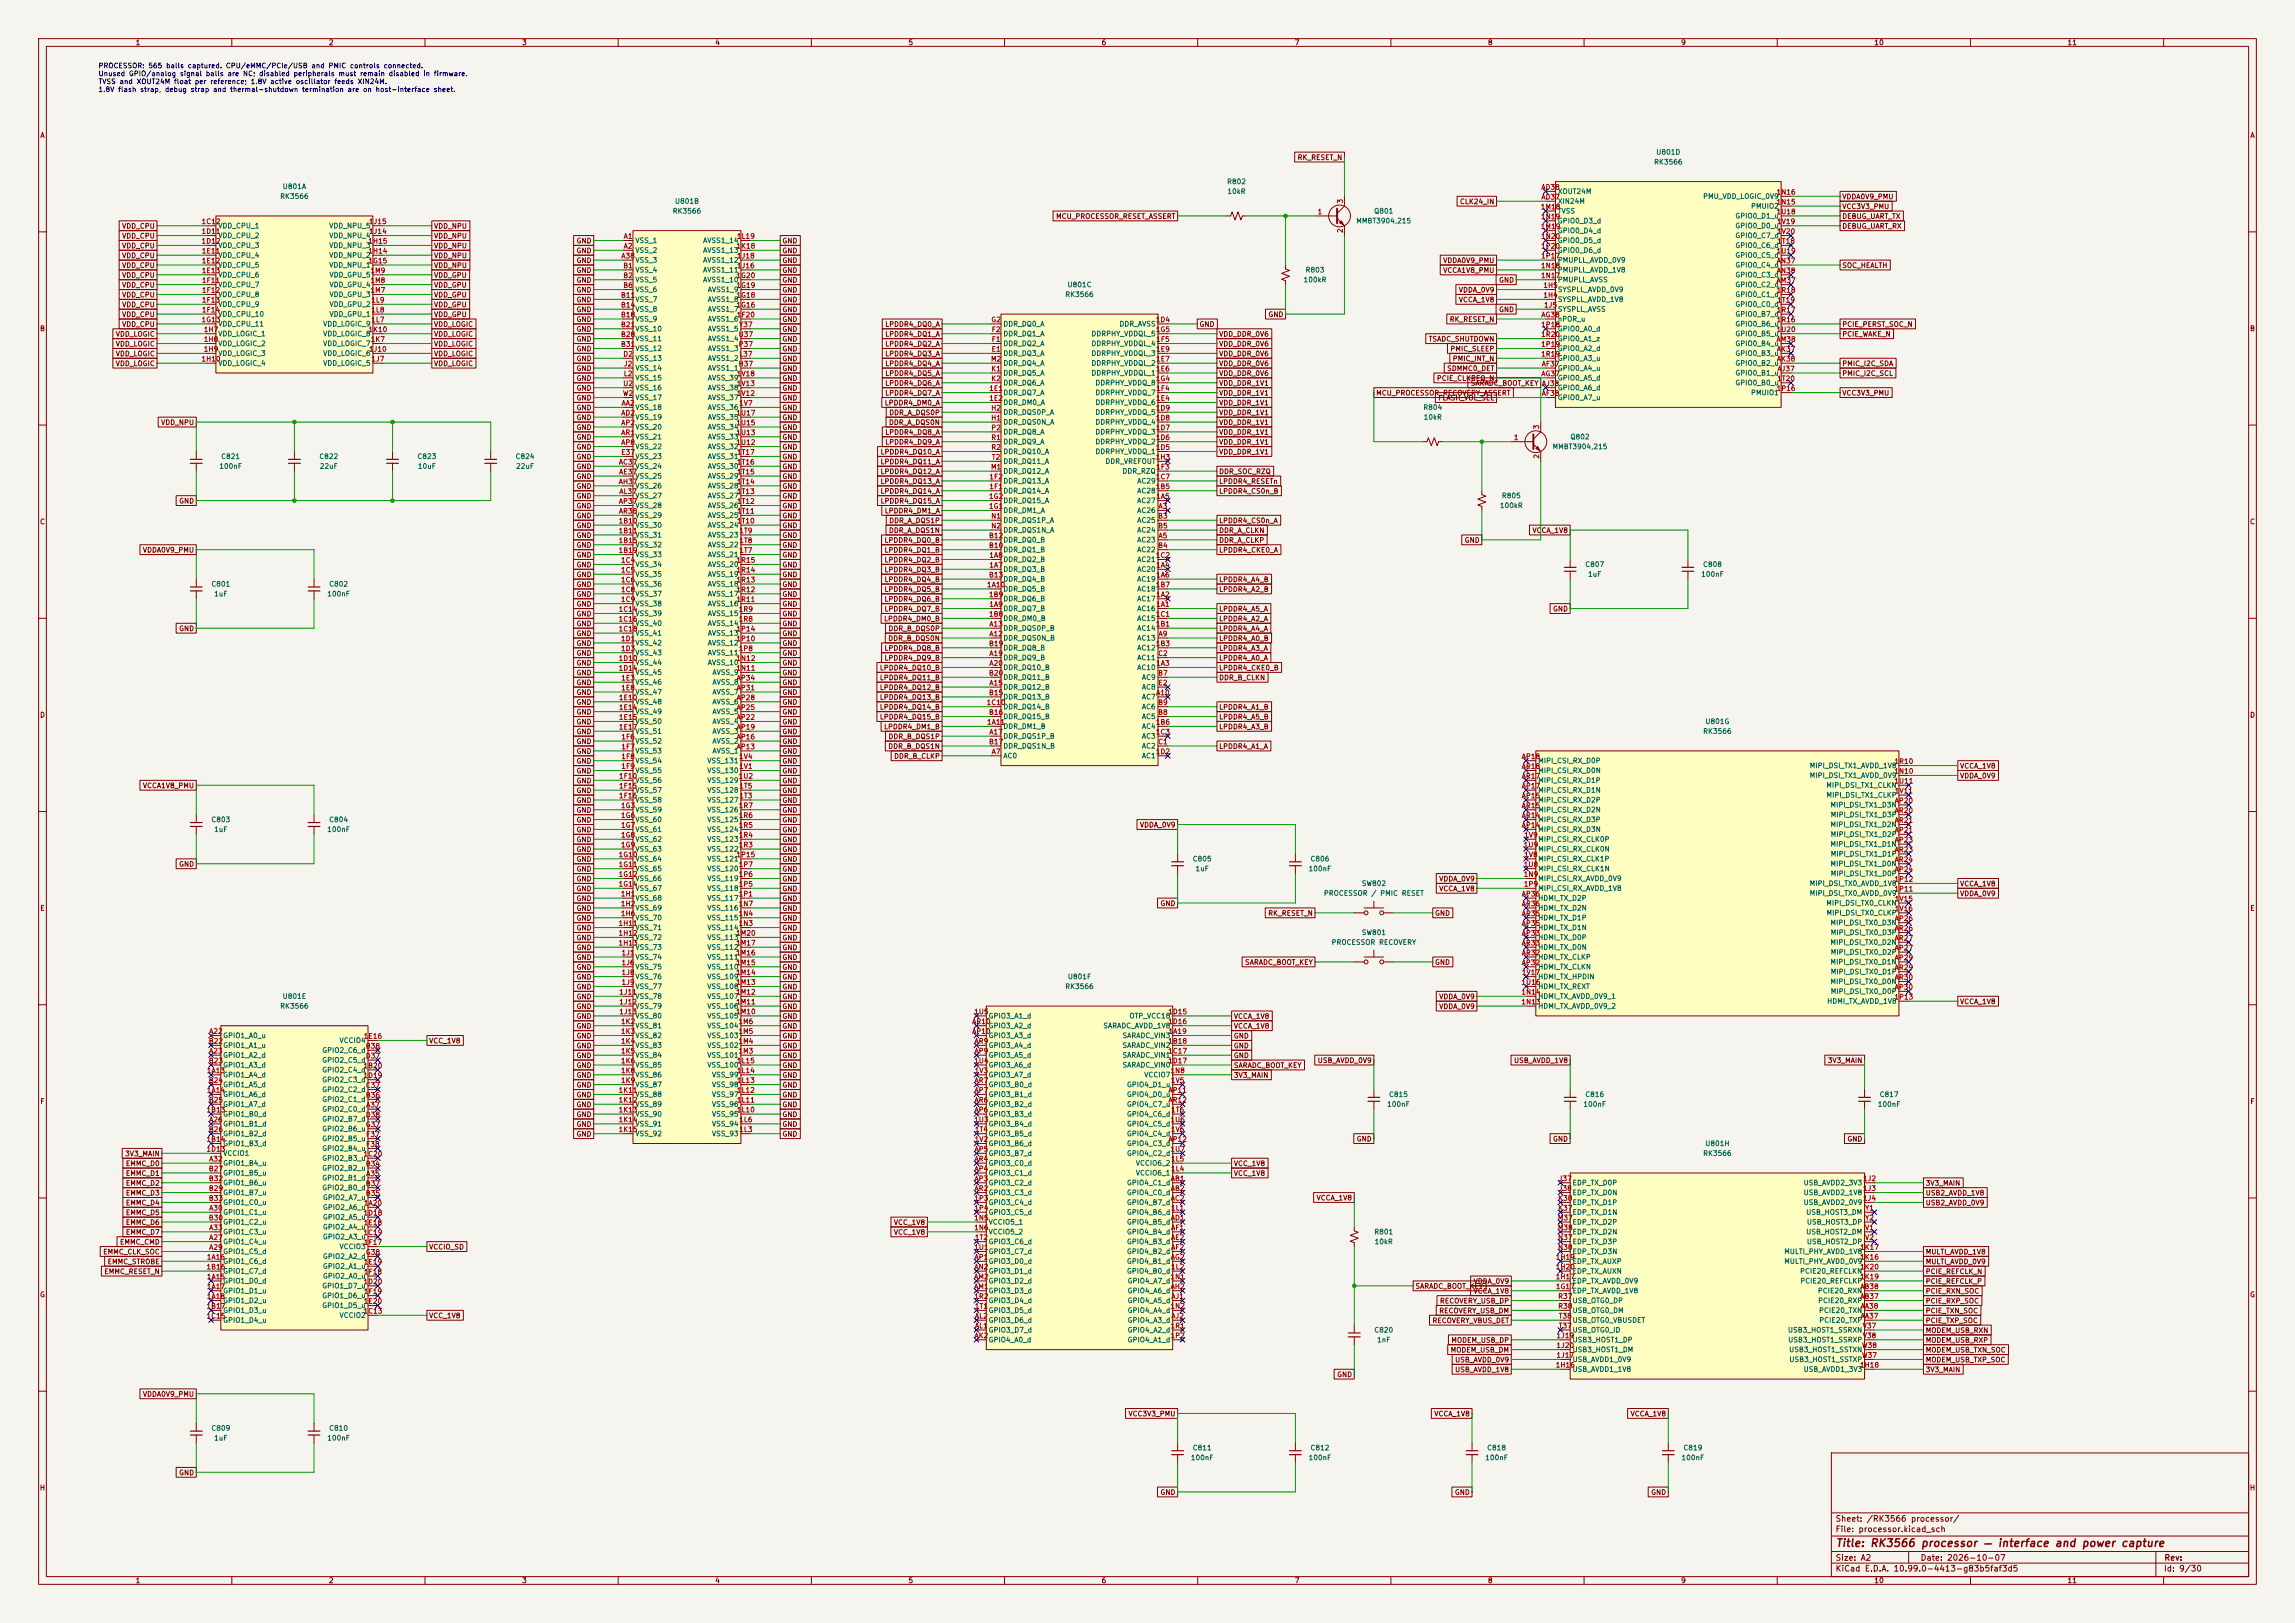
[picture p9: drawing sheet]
<svg xmlns="http://www.w3.org/2000/svg" width="594mm" height="420mm" viewBox="0 0 594 420" stroke-linecap="round" stroke-linejoin="round" font-family="sans-serif">
<defs><g id="words">
<text font-size="2" fill="#840000" x="475" y="400.8">Title: RK3566 processor — interface and power capture</text>
<g font-size="1.5" fill="#840000">
<text x="475" y="394.1">Sheet: /RK3566 processor/</text>
<text x="475" y="396.8">File: processor.kicad_sch</text>
<text x="475" y="407">KiCad E.D.A. 10.99.0-4413-g83b5faf3d5</text>
<text x="475" y="404.2">Size: A2</text>
<text x="497" y="404.2">Date: 2026-10-07</text>
<text x="560" y="407">Id: 9/30</text>
<text x="560.1" y="404.2">Rev:</text>
</g>
<g font-size="1.3" fill="#840000">
<text x="35" y="12">1</text>
<text x="85" y="12">2</text>
<text x="135" y="12">3</text>
<text x="185" y="12">4</text>
<text x="235" y="12">5</text>
<text x="285" y="12">6</text>
<text x="335" y="12">7</text>
<text x="385" y="12">8</text>
<text x="435" y="12">9</text>
<text x="485" y="12">10</text>
<text x="535" y="12">11</text>
<text x="10.3" y="36">A</text>
<text x="582.3" y="36">A</text>
<text x="335.7" y="41.7">RK_RESET_N</text>
<text x="377.8" y="53.1">CLK24_IN</text>
<text x="476.7" y="51.9">VDDA0V9_PMU</text>
<text x="31.5" y="59.5">VDD_CPU</text>
<text x="112.2" y="59.5">VDD_NPU</text>
<text x="273.2" y="56.9">MCU_PROCESSOR_RESET_ASSERT</text>
<text x="476.7" y="54.4">VCC3V3_PMU</text>
<text x="476.7" y="59.5">DEBUG_UART_RX</text>
<text x="476.7" y="56.9">DEBUG_UART_TX</text>
<text x="31.5" y="64.6">VDD_CPU</text>
<text x="31.5" y="62">VDD_CPU</text>
<text x="112.2" y="62">VDD_NPU</text>
<text x="112.2" y="64.6">VDD_NPU</text>
<text x="149.1" y="65.8">GND</text>
<text x="149.1" y="63.3">GND</text>
<text x="202.4" y="63.3">GND</text>
<text x="202.4" y="65.8">GND</text>
<text x="31.5" y="69.6">VDD_CPU</text>
<text x="31.5" y="67.1">VDD_CPU</text>
<text x="112.2" y="67.1">VDD_NPU</text>
<text x="112.2" y="69.6">VDD_NPU</text>
<text x="149.1" y="70.9">GND</text>
<text x="149.1" y="68.4">GND</text>
<text x="202.4" y="68.4">GND</text>
<text x="202.4" y="70.9">GND</text>
<text x="373.4" y="70.9">VCCA1V8_PMU</text>
<text x="373.4" y="68.4">VDDA0V9_PMU</text>
<text x="476.7" y="69.6">SOC_HEALTH</text>
<text x="31.5" y="72.2">VDD_CPU</text>
<text x="31.5" y="74.7">VDD_CPU</text>
<text x="31.5" y="77.3">VDD_CPU</text>
<text x="112.2" y="74.7">VDD_GPU</text>
<text x="112.2" y="77.3">VDD_GPU</text>
<text x="112.2" y="72.2">VDD_GPU</text>
<text x="149.1" y="73.4">GND</text>
<text x="149.1" y="76">GND</text>
<text x="202.4" y="76">GND</text>
<text x="202.4" y="73.4">GND</text>
<text x="377.5" y="76">VDDA_0V9</text>
<text x="387.9" y="73.4">GND</text>
<text x="31.5" y="79.8">VDD_CPU</text>
<text x="31.5" y="82.3">VDD_CPU</text>
<text x="112.2" y="82.3">VDD_GPU</text>
<text x="112.2" y="79.8">VDD_GPU</text>
<text x="149.1" y="78.5">GND</text>
<text x="149.1" y="83.6">GND</text>
<text x="149.1" y="81.1">GND</text>
<text x="202.4" y="83.6">GND</text>
<text x="202.4" y="81.1">GND</text>
<text x="202.4" y="78.5">GND</text>
<text x="328.2" y="82.3">GND</text>
<text x="375.1" y="83.6">RK_RESET_N</text>
<text x="377.5" y="78.5">VCCA_1V8</text>
<text x="387.9" y="81.1">GND</text>
<text x="10.2" y="86">B</text>
<text x="29.8" y="90">VDD_LOGIC</text>
<text x="29.8" y="87.4">VDD_LOGIC</text>
<text x="31.5" y="84.9">VDD_CPU</text>
<text x="112.2" y="90">VDD_LOGIC</text>
<text x="112.2" y="87.4">VDD_LOGIC</text>
<text x="112.2" y="84.9">VDD_LOGIC</text>
<text x="149.1" y="88.7">GND</text>
<text x="149.1" y="86.1">GND</text>
<text x="202.4" y="86.1">GND</text>
<text x="202.4" y="88.7">GND</text>
<text x="229" y="90">LPDDR4_DQ2_A</text>
<text x="229" y="87.4">LPDDR4_DQ1_A</text>
<text x="229" y="84.9">LPDDR4_DQ0_A</text>
<text x="310.3" y="84.9">GND</text>
<text x="315.4" y="87.4">VDD_DDR_0V6</text>
<text x="315.4" y="90">VDD_DDR_0V6</text>
<text x="369.7" y="88.7">TSADC_SHUTDOWN</text>
<text x="476.7" y="84.9">PCIE_PERST_SOC_N</text>
<text x="476.7" y="87.4">PCIE_WAKE_N</text>
<text x="582.2" y="86">B</text>
<text x="29.8" y="92.5">VDD_LOGIC</text>
<text x="29.8" y="95">VDD_LOGIC</text>
<text x="112.2" y="95">VDD_LOGIC</text>
<text x="112.2" y="92.5">VDD_LOGIC</text>
<text x="149.1" y="93.8">GND</text>
<text x="149.1" y="91.2">GND</text>
<text x="202.4" y="93.8">GND</text>
<text x="202.4" y="91.2">GND</text>
<text x="229" y="92.5">LPDDR4_DQ3_A</text>
<text x="229" y="95">LPDDR4_DQ4_A</text>
<text x="315.4" y="92.5">VDD_DDR_0V6</text>
<text x="315.4" y="95">VDD_DDR_0V6</text>
<text x="375.3" y="91.2">PMIC_SLEEP</text>
<text x="375.9" y="93.8">PMIC_INT_N</text>
<text x="476.7" y="95">PMIC_I2C_SDA</text>
<text x="149.1" y="101.4">GND</text>
<text x="149.1" y="98.8">GND</text>
<text x="149.1" y="96.3">GND</text>
<text x="202.4" y="98.8">GND</text>
<text x="202.4" y="101.4">GND</text>
<text x="202.4" y="96.3">GND</text>
<text x="229" y="100.1">LPDDR4_DQ6_A</text>
<text x="229" y="97.6">LPDDR4_DQ5_A</text>
<text x="315.4" y="100.1">VDD_DDR_1V1</text>
<text x="315.4" y="97.6">VDD_DDR_0V6</text>
<text x="371.8" y="98.8">PCIE_CLKREQ_N</text>
<text x="374.4" y="96.3">SDMMC0_DET</text>
<text x="380.5" y="100.1">SARADC_BOOT_KEY</text>
<text x="476.7" y="97.6">PMIC_I2C_SCL</text>
<text x="149.1" y="106.5">GND</text>
<text x="149.1" y="103.9">GND</text>
<text x="202.4" y="106.5">GND</text>
<text x="202.4" y="103.9">GND</text>
<text x="228.9" y="105.2">LPDDR4_DM0_A</text>
<text x="229" y="102.7">LPDDR4_DQ7_A</text>
<text x="230" y="107.7">DDR_A_DQS0P</text>
<text x="315.4" y="107.7">VDD_DDR_1V1</text>
<text x="315.4" y="102.7">VDD_DDR_1V1</text>
<text x="315.4" y="105.2">VDD_DDR_1V1</text>
<text x="356" y="102.7">MCU_PROCESSOR_RECOVERY_ASSERT</text>
<text x="372.1" y="103.9">FLASH_VOL_SEL</text>
<text x="476.7" y="102.7">VCC3V3_PMU</text>
<text x="41.6" y="110.3">VDD_NPU</text>
<text x="149.1" y="109">GND</text>
<text x="149.1" y="111.5">GND</text>
<text x="202.4" y="109">GND</text>
<text x="202.4" y="111.5">GND</text>
<text x="229" y="112.8">LPDDR4_DQ8_A</text>
<text x="230" y="110.3">DDR_A_DQS0N</text>
<text x="315.4" y="112.8">VDD_DDR_1V1</text>
<text x="315.4" y="110.3">VDD_DDR_1V1</text>
<text x="149.1" y="119.2">GND</text>
<text x="149.1" y="116.6">GND</text>
<text x="149.1" y="114.1">GND</text>
<text x="202.4" y="114.1">GND</text>
<text x="202.4" y="116.6">GND</text>
<text x="202.4" y="119.2">GND</text>
<text x="227.8" y="117.9">LPDDR4_DQ10_A</text>
<text x="229" y="115.4">LPDDR4_DQ9_A</text>
<text x="315.4" y="117.9">VDD_DDR_1V1</text>
<text x="315.4" y="115.4">VDD_DDR_1V1</text>
<text x="149.1" y="124.2">GND</text>
<text x="149.1" y="121.7">GND</text>
<text x="202.4" y="121.7">GND</text>
<text x="202.4" y="124.2">GND</text>
<text x="227.8" y="120.4">LPDDR4_DQ11_A</text>
<text x="227.8" y="125.5">LPDDR4_DQ13_A</text>
<text x="227.8" y="123">LPDDR4_DQ12_A</text>
<text x="315.4" y="125.5">LPDDR4_RESETn</text>
<text x="315.4" y="123">DDR_SOC_RZQ</text>
<text x="46.2" y="130.6">GND</text>
<text x="149.1" y="126.8">GND</text>
<text x="149.1" y="129.3">GND</text>
<text x="149.1" y="131.9">GND</text>
<text x="202.4" y="129.3">GND</text>
<text x="202.4" y="126.8">GND</text>
<text x="202.4" y="131.9">GND</text>
<text x="227.8" y="130.6">LPDDR4_DQ15_A</text>
<text x="227.8" y="128.1">LPDDR4_DQ14_A</text>
<text x="315.4" y="128.1">LPDDR4_CS0n_B</text>
<text x="10.2" y="136">C</text>
<text x="149.1" y="136.9">GND</text>
<text x="149.1" y="134.4">GND</text>
<text x="202.4" y="136.9">GND</text>
<text x="202.4" y="134.4">GND</text>
<text x="228.9" y="133.1">LPDDR4_DM1_A</text>
<text x="230" y="135.7">DDR_A_DQS1P</text>
<text x="315.4" y="135.7">LPDDR4_CS0n_A</text>
<text x="582.2" y="136">C</text>
<text x="36.9" y="143.3">VDDA0V9_PMU</text>
<text x="149.1" y="139.5">GND</text>
<text x="149.1" y="142">GND</text>
<text x="202.4" y="139.5">GND</text>
<text x="202.4" y="142">GND</text>
<text x="228.8" y="143.3">LPDDR4_DQ1_B</text>
<text x="228.8" y="140.8">LPDDR4_DQ0_B</text>
<text x="230" y="138.2">DDR_A_DQS1N</text>
<text x="315.4" y="143.3">LPDDR4_CKE0_A</text>
<text x="315.4" y="140.8">DDR_A_CLKP</text>
<text x="315.4" y="138.2">DDR_A_CLKN</text>
<text x="379" y="140.8">GND</text>
<text x="396.5" y="138.2">VCCA_1V8</text>
<text x="149.1" y="144.6">GND</text>
<text x="149.1" y="149.6">GND</text>
<text x="149.1" y="147.1">GND</text>
<text x="202.4" y="147.1">GND</text>
<text x="202.4" y="149.6">GND</text>
<text x="202.4" y="144.6">GND</text>
<text x="228.8" y="148.4">LPDDR4_DQ3_B</text>
<text x="228.8" y="145.8">LPDDR4_DQ2_B</text>
<text x="149.1" y="152.2">GND</text>
<text x="149.1" y="154.7">GND</text>
<text x="202.4" y="154.7">GND</text>
<text x="202.4" y="152.2">GND</text>
<text x="228.8" y="150.9">LPDDR4_DQ4_B</text>
<text x="228.8" y="156">LPDDR4_DQ6_B</text>
<text x="228.8" y="153.5">LPDDR4_DQ5_B</text>
<text x="315.4" y="150.9">LPDDR4_A4_B</text>
<text x="315.4" y="153.5">LPDDR4_A2_B</text>
<text x="149.1" y="157.3">GND</text>
<text x="149.1" y="159.8">GND</text>
<text x="202.4" y="159.8">GND</text>
<text x="202.4" y="157.3">GND</text>
<text x="228.7" y="161.1">LPDDR4_DM0_B</text>
<text x="228.8" y="158.5">LPDDR4_DQ7_B</text>
<text x="315.4" y="161.1">LPDDR4_A2_A</text>
<text x="315.4" y="158.5">LPDDR4_A5_A</text>
<text x="401.8" y="158.5">GND</text>
<text x="46.2" y="163.6">GND</text>
<text x="149.1" y="167.4">GND</text>
<text x="149.1" y="162.3">GND</text>
<text x="149.1" y="164.9">GND</text>
<text x="202.4" y="164.9">GND</text>
<text x="202.4" y="167.4">GND</text>
<text x="202.4" y="162.3">GND</text>
<text x="229.8" y="166.2">DDR_B_DQS0N</text>
<text x="229.8" y="163.6">DDR_B_DQS0P</text>
<text x="315.4" y="163.6">LPDDR4_A4_A</text>
<text x="315.4" y="166.2">LPDDR4_A0_B</text>
<text x="149.1" y="170">GND</text>
<text x="149.1" y="172.5">GND</text>
<text x="202.4" y="172.5">GND</text>
<text x="202.4" y="170">GND</text>
<text x="227.6" y="173.8">LPDDR4_DQ10_B</text>
<text x="228.8" y="168.7">LPDDR4_DQ8_B</text>
<text x="228.8" y="171.2">LPDDR4_DQ9_B</text>
<text x="315.4" y="168.7">LPDDR4_A3_A</text>
<text x="315.4" y="171.2">LPDDR4_A0_A</text>
<text x="315.4" y="173.8">LPDDR4_CKE0_B</text>
<text x="149.1" y="175">GND</text>
<text x="149.1" y="177.6">GND</text>
<text x="202.4" y="177.6">GND</text>
<text x="202.4" y="175">GND</text>
<text x="227.6" y="176.3">LPDDR4_DQ11_B</text>
<text x="227.6" y="178.9">LPDDR4_DQ12_B</text>
<text x="315.4" y="176.3">DDR_B_CLKN</text>
<text x="10.2" y="186">D</text>
<text x="149.1" y="185.2">GND</text>
<text x="149.1" y="182.7">GND</text>
<text x="149.1" y="180.1">GND</text>
<text x="202.4" y="182.7">GND</text>
<text x="202.4" y="185.2">GND</text>
<text x="202.4" y="180.1">GND</text>
<text x="227.6" y="181.4">LPDDR4_DQ13_B</text>
<text x="227.6" y="183.9">LPDDR4_DQ14_B</text>
<text x="315.4" y="183.9">LPDDR4_A1_B</text>
<text x="582.2" y="186">D</text>
<text x="149.1" y="190.3">GND</text>
<text x="149.1" y="187.7">GND</text>
<text x="202.4" y="187.7">GND</text>
<text x="202.4" y="190.3">GND</text>
<text x="227.6" y="186.5">LPDDR4_DQ15_B</text>
<text x="228.7" y="189">LPDDR4_DM1_B</text>
<text x="229.8" y="191.6">DDR_B_DQS1P</text>
<text x="315.4" y="189">LPDDR4_A3_B</text>
<text x="315.4" y="186.5">LPDDR4_A5_B</text>
<text x="149.1" y="192.8">GND</text>
<text x="149.1" y="197.9">GND</text>
<text x="149.1" y="195.4">GND</text>
<text x="202.4" y="197.9">GND</text>
<text x="202.4" y="195.4">GND</text>
<text x="202.4" y="192.8">GND</text>
<text x="229.8" y="194.1">DDR_B_DQS1N</text>
<text x="231.3" y="196.6">DDR_B_CLKP</text>
<text x="315.4" y="194.1">LPDDR4_A1_A</text>
<text x="149.1" y="203">GND</text>
<text x="149.1" y="200.4">GND</text>
<text x="202.4" y="200.4">GND</text>
<text x="202.4" y="203">GND</text>
<text x="507.2" y="201.7">VDDA_0V9</text>
<text x="507.2" y="199.2">VCCA_1V8</text>
<text x="36.9" y="204.3">VCCA1V8_PMU</text>
<text x="149.1" y="208.1">GND</text>
<text x="149.1" y="205.5">GND</text>
<text x="202.4" y="208.1">GND</text>
<text x="202.4" y="205.5">GND</text>
<text x="149.1" y="210.6">GND</text>
<text x="149.1" y="213.1">GND</text>
<text x="149.1" y="215.7">GND</text>
<text x="202.4" y="213.1">GND</text>
<text x="202.4" y="210.6">GND</text>
<text x="202.4" y="215.7">GND</text>
<text x="294.9" y="214.4">VDDA_0V9</text>
<text x="149.1" y="218.2">GND</text>
<text x="149.1" y="220.8">GND</text>
<text x="202.4" y="218.2">GND</text>
<text x="202.4" y="220.8">GND</text>
<text x="46.2" y="224.6">GND</text>
<text x="149.1" y="225.8">GND</text>
<text x="149.1" y="223.3">GND</text>
<text x="202.4" y="225.8">GND</text>
<text x="202.4" y="223.3">GND</text>
<text x="149.1" y="233.5">GND</text>
<text x="149.1" y="228.4">GND</text>
<text x="149.1" y="230.9">GND</text>
<text x="202.4" y="228.4">GND</text>
<text x="202.4" y="233.5">GND</text>
<text x="202.4" y="230.9">GND</text>
<text x="372.4" y="228.4">VDDA_0V9</text>
<text x="372.4" y="230.9">VCCA_1V8</text>
<text x="507.2" y="232.2">VDDA_0V9</text>
<text x="507.2" y="229.7">VCCA_1V8</text>
<text x="10.3" y="236">E</text>
<text x="149.1" y="238.5">GND</text>
<text x="149.1" y="236">GND</text>
<text x="202.4" y="236">GND</text>
<text x="202.4" y="238.5">GND</text>
<text x="300.2" y="234.7">GND</text>
<text x="328.1" y="237.3">RK_RESET_N</text>
<text x="371.3" y="237.3">GND</text>
<text x="582.3" y="236">E</text>
<text x="149.1" y="243.6">GND</text>
<text x="149.1" y="241.1">GND</text>
<text x="202.4" y="243.6">GND</text>
<text x="202.4" y="241.1">GND</text>
<text x="149.1" y="248.7">GND</text>
<text x="149.1" y="251.2">GND</text>
<text x="149.1" y="246.2">GND</text>
<text x="202.4" y="246.2">GND</text>
<text x="202.4" y="251.2">GND</text>
<text x="202.4" y="248.7">GND</text>
<text x="322.1" y="250">SARADC_BOOT_KEY</text>
<text x="371.3" y="250">GND</text>
<text x="149.1" y="256.3">GND</text>
<text x="149.1" y="253.8">GND</text>
<text x="202.4" y="253.8">GND</text>
<text x="202.4" y="256.3">GND</text>
<text x="149.1" y="261.4">GND</text>
<text x="149.1" y="258.9">GND</text>
<text x="149.1" y="263.9">GND</text>
<text x="202.4" y="263.9">GND</text>
<text x="202.4" y="258.9">GND</text>
<text x="202.4" y="261.4">GND</text>
<text x="319.2" y="263.9">VCCA_1V8</text>
<text x="372.4" y="261.4">VDDA_0V9</text>
<text x="372.4" y="258.9">VDDA_0V9</text>
<text x="507.2" y="260.1">VCCA_1V8</text>
<text x="149.1" y="269">GND</text>
<text x="149.1" y="266.5">GND</text>
<text x="202.4" y="266.5">GND</text>
<text x="202.4" y="269">GND</text>
<text x="319.2" y="266.5">VCCA_1V8</text>
<text x="319.2" y="269">GND</text>
<text x="110.9" y="270.3">VCC_1V8</text>
<text x="149.1" y="271.6">GND</text>
<text x="149.1" y="274.1">GND</text>
<text x="202.4" y="271.6">GND</text>
<text x="202.4" y="274.1">GND</text>
<text x="319.2" y="271.6">GND</text>
<text x="319.2" y="274.1">GND</text>
<text x="340.9" y="275.4">USB_AVDD_0V9</text>
<text x="391.7" y="275.4">USB_AVDD_1V8</text>
<text x="472.9" y="275.4">3V3_MAIN</text>
<text x="149.1" y="279.2">GND</text>
<text x="149.1" y="276.6">GND</text>
<text x="149.1" y="281.7">GND</text>
<text x="202.4" y="281.7">GND</text>
<text x="202.4" y="279.2">GND</text>
<text x="202.4" y="276.6">GND</text>
<text x="319.2" y="279.2">3V3_MAIN</text>
<text x="319.2" y="276.6">SARADC_BOOT_KEY</text>
<text x="10.3" y="286">F</text>
<text x="149.1" y="286.8">GND</text>
<text x="149.1" y="284.3">GND</text>
<text x="202.4" y="286.8">GND</text>
<text x="202.4" y="284.3">GND</text>
<text x="582.3" y="286">F</text>
<text x="149.1" y="291.9">GND</text>
<text x="149.1" y="289.3">GND</text>
<text x="202.4" y="289.3">GND</text>
<text x="202.4" y="291.9">GND</text>
<text x="32.3" y="299.5">3V3_MAIN</text>
<text x="149.1" y="294.4">GND</text>
<text x="202.4" y="294.4">GND</text>
<text x="351" y="295.7">GND</text>
<text x="401.8" y="295.7">GND</text>
<text x="478" y="295.7">GND</text>
<text x="32.4" y="304.6">EMMC_D1</text>
<text x="32.4" y="302">EMMC_D0</text>
<text x="319.2" y="304.6">VCC_1V8</text>
<text x="319.2" y="302">VCC_1V8</text>
<text x="32.4" y="307.1">EMMC_D2</text>
<text x="32.4" y="309.7">EMMC_D3</text>
<text x="340.6" y="310.9">VCCA_1V8</text>
<text x="498.3" y="309.7">USB2_AVDD_1V8</text>
<text x="498.3" y="307.1">3V3_MAIN</text>
<text x="32.4" y="312.2">EMMC_D4</text>
<text x="32.4" y="317.3">EMMC_D6</text>
<text x="32.4" y="314.7">EMMC_D5</text>
<text x="231.2" y="317.3">VCC_1V8</text>
<text x="498.3" y="312.2">USB2_AVDD_0V9</text>
<text x="30.9" y="322.4">EMMC_CMD</text>
<text x="32.4" y="319.8">EMMC_D7</text>
<text x="110.9" y="323.6">VCCIO_SD</text>
<text x="231.2" y="319.8">VCC_1V8</text>
<text x="26.6" y="324.9">EMMC_CLK_SOC</text>
<text x="26.9" y="330">EMMC_RESET_N</text>
<text x="27.7" y="327.4">EMMC_STROBE</text>
<text x="498.3" y="330">PCIE_REFCLK_N</text>
<text x="498.3" y="327.4">MULTI_AVDD_0V9</text>
<text x="498.3" y="324.9">MULTI_AVDD_1V8</text>
<text x="10.2" y="336">G</text>
<text x="366.2" y="333.8">SARADC_BOOT_KEY</text>
<text x="381.3" y="335.1">VCCA_1V8</text>
<text x="381.3" y="332.5">VDDA_0V9</text>
<text x="498.3" y="335.1">PCIE_RXN_SOC</text>
<text x="498.3" y="332.5">PCIE_REFCLK_P</text>
<text x="582.2" y="336">G</text>
<text x="110.9" y="341.4">VCC_1V8</text>
<text x="372.4" y="340.1">RECOVERY_USB_DM</text>
<text x="372.6" y="337.6">RECOVERY_USB_DP</text>
<text x="498.3" y="337.6">PCIE_RXP_SOC</text>
<text x="498.3" y="340.1">PCIE_TXN_SOC</text>
<text x="370.6" y="342.7">RECOVERY_VBUS_DET</text>
<text x="375.5" y="347.8">MODEM_USB_DP</text>
<text x="498.3" y="342.7">PCIE_TXP_SOC</text>
<text x="498.3" y="345.2">MODEM_USB_RXN</text>
<text x="498.3" y="347.8">MODEM_USB_RXP</text>
<text x="375.3" y="350.3">MODEM_USB_DM</text>
<text x="376.5" y="352.8">USB_AVDD_0V9</text>
<text x="498.3" y="352.8">MODEM_USB_TXP_SOC</text>
<text x="498.3" y="350.3">MODEM_USB_TXN_SOC</text>
<text x="345.9" y="356.7">GND</text>
<text x="376.5" y="355.4">USB_AVDD_1V8</text>
<text x="498.3" y="355.4">3V3_MAIN</text>
<text x="36.9" y="361.7">VDDA0V9_PMU</text>
<text x="291.9" y="366.8">VCC3V3_PMU</text>
<text x="371.1" y="366.8">VCCA_1V8</text>
<text x="421.9" y="366.8">VCCA_1V8</text>
<text x="46.2" y="382.1">GND</text>
<text x="10.2" y="386">H</text>
<text x="300.2" y="387.1">GND</text>
<text x="376.4" y="387.1">GND</text>
<text x="427.2" y="387.1">GND</text>
<text x="582.2" y="386">H</text>
<text x="35" y="410">1</text>
<text x="85" y="410">2</text>
<text x="135" y="410">3</text>
<text x="185" y="410">4</text>
<text x="235" y="410">5</text>
<text x="285" y="410">6</text>
<text x="335" y="410">7</text>
<text x="385" y="410">8</text>
<text x="435" y="410">9</text>
<text x="485" y="410">10</text>
<text x="535" y="410">11</text>
</g>
<g font-size="1.3" fill="#0000c2">
<text x="25.4" y="18">PROCESSOR: 565 balls captured. CPU/eMMC/PCIe/USB and PMIC controls connected.</text>
<text x="25.4" y="20">Unused GPIO/analog signal balls are NC; disabled peripherals must remain disabled in firmware.</text>
<text x="25.4" y="22.1">TVSS and XOUT24M float per reference; 1.8V active oscillator feeds XIN24M.</text>
<text x="25.4" y="24.1">1.8V flash strap, debug strap and thermal-shutdown termination are on host-interface sheet.</text>
</g>
<g font-size="1.3" fill="#006464">
<text x="428.6" y="40.3">U801D</text>
<text x="317.5" y="48">R802</text>
<text x="428" y="42.9">RK3566</text>
<text x="72.4" y="51.8">RK3566</text>
<text x="73" y="49.2">U801A</text>
<text x="174.6" y="53">U801B</text>
<text x="317.6" y="50.5">10kR</text>
<text x="403.1" y="53">XIN24M</text>
<text x="403.1" y="50.5">XOUT24M</text>
<text x="440.7" y="51.8">PMU_VDD_LOGIC_0V9</text>
<text x="56.4" y="59.4">VDD_CPU_1</text>
<text x="85.1" y="59.4">VDD_NPU_5</text>
<text x="174" y="55.6">RK3566</text>
<text x="350.9" y="58.1">MMBT3904,215</text>
<text x="355.5" y="55.6">Q801</text>
<text x="403.1" y="55.6">TVSS</text>
<text x="403.1" y="58.1">GPIO0_D3_d</text>
<text x="449" y="56.8">GPIO0_D1_u</text>
<text x="449" y="59.4">GPIO0_D0_u</text>
<text x="453.1" y="54.3">PMUIO2</text>
<text x="56.4" y="61.9">VDD_CPU_2</text>
<text x="56.4" y="64.5">VDD_CPU_3</text>
<text x="85.1" y="64.5">VDD_NPU_3</text>
<text x="85.1" y="61.9">VDD_NPU_4</text>
<text x="164.3" y="63.2">VSS_1</text>
<text x="164.3" y="65.7">VSS_2</text>
<text x="181.8" y="65.7">AVSS1_13</text>
<text x="181.8" y="63.2">AVSS1_14</text>
<text x="403.1" y="60.7">GPIO0_D4_d</text>
<text x="403.1" y="63.2">GPIO0_D5_d</text>
<text x="403.1" y="65.7">GPIO0_D6_d</text>
<text x="449" y="64.5">GPIO0_C6_d</text>
<text x="449" y="61.9">GPIO0_C7_d</text>
<text x="56.4" y="67">VDD_CPU_4</text>
<text x="56.4" y="69.5">VDD_CPU_5</text>
<text x="85.1" y="69.5">VDD_NPU_1</text>
<text x="85.1" y="67">VDD_NPU_2</text>
<text x="164.3" y="68.3">VSS_3</text>
<text x="164.3" y="70.8">VSS_4</text>
<text x="181.8" y="70.8">AVSS1_11</text>
<text x="181.8" y="68.3">AVSS1_12</text>
<text x="337.8" y="70.8">R803</text>
<text x="403.1" y="70.8">PMUPLL_AVDD_1V8</text>
<text x="403.1" y="68.3">PMUPLL_AVDD_0V9</text>
<text x="449" y="67">GPIO0_C5_d</text>
<text x="449" y="69.5">GPIO0_C4_d</text>
<text x="56.4" y="72.1">VDD_CPU_6</text>
<text x="56.4" y="74.6">VDD_CPU_7</text>
<text x="56.4" y="77.2">VDD_CPU_8</text>
<text x="85.1" y="77.2">VDD_GPU_3</text>
<text x="85.1" y="74.6">VDD_GPU_4</text>
<text x="85.1" y="72.1">VDD_GPU_5</text>
<text x="164.3" y="73.4">VSS_5</text>
<text x="164.3" y="75.9">VSS_6</text>
<text x="181.8" y="73.4">AVSS1_10</text>
<text x="183.1" y="75.9">AVSS1_9</text>
<text x="275.6" y="77.2">RK3566</text>
<text x="276.2" y="74.6">U801C</text>
<text x="337.3" y="73.4">100kR</text>
<text x="403.1" y="75.9">SYSPLL_AVDD_0V9</text>
<text x="403.1" y="73.4">PMUPLL_AVSS</text>
<text x="449" y="77.2">GPIO0_C1_d</text>
<text x="449" y="74.6">GPIO0_C2_d</text>
<text x="449" y="72.1">GPIO0_C3_d</text>
<text x="56.4" y="79.7">VDD_CPU_9</text>
<text x="56.4" y="82.2">VDD_CPU_10</text>
<text x="85.1" y="82.2">VDD_GPU_1</text>
<text x="85.1" y="79.7">VDD_GPU_2</text>
<text x="164.3" y="78.4">VSS_7</text>
<text x="164.3" y="81">VSS_8</text>
<text x="164.3" y="83.5">VSS_9</text>
<text x="183.1" y="83.5">AVSS1_6</text>
<text x="183.1" y="81">AVSS1_7</text>
<text x="183.1" y="78.4">AVSS1_8</text>
<text x="403.1" y="78.4">SYSPLL_AVDD_1V8</text>
<text x="403.1" y="81">SYSPLL_AVSS</text>
<text x="403.1" y="83.5">nPOR_u</text>
<text x="449" y="82.2">GPIO0_B7_d</text>
<text x="449" y="79.7">GPIO0_C0_d</text>
<text x="56.4" y="84.8">VDD_CPU_11</text>
<text x="56.4" y="87.3">VDD_LOGIC_1</text>
<text x="56.4" y="89.9">VDD_LOGIC_2</text>
<text x="83.5" y="89.9">VDD_LOGIC_7</text>
<text x="83.5" y="87.3">VDD_LOGIC_8</text>
<text x="83.5" y="84.8">VDD_LOGIC_9</text>
<text x="164.3" y="86.1">VSS_10</text>
<text x="164.3" y="88.6">VSS_11</text>
<text x="183.1" y="88.6">AVSS1_4</text>
<text x="183.1" y="86.1">AVSS1_5</text>
<text x="259.6" y="89.9">DDR_DQ2_A</text>
<text x="259.6" y="87.3">DDR_DQ1_A</text>
<text x="259.6" y="84.8">DDR_DQ0_A</text>
<text x="282.4" y="89.9">DDRPHY_VDDQL_4</text>
<text x="282.4" y="87.3">DDRPHY_VDDQL_5</text>
<text x="289.6" y="84.8">DDR_AVSS</text>
<text x="403.1" y="86.1">GPIO0_A0_d</text>
<text x="403.1" y="88.6">GPIO0_A1_z</text>
<text x="449" y="84.8">GPIO0_B6_u</text>
<text x="449" y="87.3">GPIO0_B5_u</text>
<text x="449" y="89.9">GPIO0_B4_u</text>
<text x="56.4" y="92.4">VDD_LOGIC_3</text>
<text x="56.4" y="94.9">VDD_LOGIC_4</text>
<text x="83.5" y="94.9">VDD_LOGIC_5</text>
<text x="83.5" y="92.4">VDD_LOGIC_6</text>
<text x="164.3" y="91.1">VSS_12</text>
<text x="164.3" y="93.7">VSS_13</text>
<text x="183.1" y="93.7">AVSS1_2</text>
<text x="183.1" y="91.1">AVSS1_3</text>
<text x="259.6" y="92.4">DDR_DQ3_A</text>
<text x="259.6" y="94.9">DDR_DQ4_A</text>
<text x="282.4" y="94.9">DDRPHY_VDDQL_2</text>
<text x="282.4" y="92.4">DDRPHY_VDDQL_3</text>
<text x="403.1" y="91.1">GPIO0_A2_d</text>
<text x="403.1" y="93.7">GPIO0_A3_u</text>
<text x="449" y="92.4">GPIO0_B3_u</text>
<text x="449" y="94.9">GPIO0_B2_u</text>
<text x="164.3" y="96.2">VSS_14</text>
<text x="164.3" y="98.8">VSS_15</text>
<text x="164.3" y="101.3">VSS_16</text>
<text x="183.1" y="101.3">AVSS_38</text>
<text x="183.1" y="98.8">AVSS_39</text>
<text x="183.1" y="96.2">AVSS1_1</text>
<text x="259.6" y="97.5">DDR_DQ5_A</text>
<text x="259.6" y="100">DDR_DQ6_A</text>
<text x="282.4" y="97.5">DDRPHY_VDDQL_1</text>
<text x="283.4" y="100">DDRPHY_VDDQ_8</text>
<text x="403.1" y="96.2">GPIO0_A4_u</text>
<text x="403.1" y="98.8">GPIO0_A5_d</text>
<text x="403.1" y="101.3">GPIO0_A6_d</text>
<text x="449" y="100">GPIO0_B0_u</text>
<text x="449" y="97.5">GPIO0_B1_u</text>
<text x="164.3" y="106.4">VSS_18</text>
<text x="164.3" y="103.8">VSS_17</text>
<text x="183.1" y="106.4">AVSS_36</text>
<text x="183.1" y="103.8">AVSS_37</text>
<text x="259.6" y="102.6">DDR_DQ7_A</text>
<text x="259.6" y="105.1">DDR_DM0_A</text>
<text x="259.6" y="107.6">DDR_DQS0P_A</text>
<text x="283.4" y="107.6">DDRPHY_VDDQ_5</text>
<text x="283.4" y="105.1">DDRPHY_VDDQ_6</text>
<text x="283.4" y="102.6">DDRPHY_VDDQ_7</text>
<text x="368.3" y="106.4">R804</text>
<text x="403.1" y="103.8">GPIO0_A7_u</text>
<text x="453.1" y="102.6">PMUIO1</text>
<text x="164.3" y="108.9">VSS_19</text>
<text x="164.3" y="111.5">VSS_20</text>
<text x="164.3" y="114">VSS_21</text>
<text x="183.1" y="114">AVSS_33</text>
<text x="183.1" y="111.5">AVSS_34</text>
<text x="183.1" y="108.9">AVSS_35</text>
<text x="259.6" y="110.2">DDR_DQS0N_A</text>
<text x="259.6" y="112.7">DDR_DQ8_A</text>
<text x="283.4" y="112.7">DDRPHY_VDDQ_3</text>
<text x="283.4" y="110.2">DDRPHY_VDDQ_4</text>
<text x="368.4" y="108.9">10kR</text>
<text x="406.3" y="114">Q802</text>
<text x="57.1" y="119.1">C821</text>
<text x="82.5" y="119.1">C822</text>
<text x="107.9" y="119.1">C823</text>
<text x="133.3" y="119.1">C824</text>
<text x="164.3" y="116.5">VSS_22</text>
<text x="164.3" y="119.1">VSS_23</text>
<text x="183.1" y="119.1">AVSS_31</text>
<text x="183.1" y="116.5">AVSS_32</text>
<text x="259.6" y="115.3">DDR_DQ9_A</text>
<text x="259.6" y="117.8">DDR_DQ10_A</text>
<text x="283.4" y="117.8">DDRPHY_VDDQ_1</text>
<text x="283.4" y="115.3">DDRPHY_VDDQ_2</text>
<text x="401.7" y="116.5">MMBT3904,215</text>
<text x="56.6" y="121.6">100nF</text>
<text x="82.6" y="121.6">22uF</text>
<text x="108" y="121.6">10uF</text>
<text x="133.4" y="121.6">22uF</text>
<text x="164.3" y="121.6">VSS_24</text>
<text x="164.3" y="124.2">VSS_25</text>
<text x="183.1" y="124.2">AVSS_29</text>
<text x="183.1" y="121.6">AVSS_30</text>
<text x="259.6" y="125.4">DDR_DQ13_A</text>
<text x="259.6" y="122.9">DDR_DQ12_A</text>
<text x="259.6" y="120.3">DDR_DQ11_A</text>
<text x="286" y="120.3">DDR_VREFOUT</text>
<text x="290.4" y="122.9">DDR_RZQ</text>
<text x="294.2" y="125.4">AC29</text>
<text x="164.3" y="126.7">VSS_26</text>
<text x="164.3" y="129.2">VSS_27</text>
<text x="164.3" y="131.8">VSS_28</text>
<text x="183.1" y="131.8">AVSS_26</text>
<text x="183.1" y="129.2">AVSS_27</text>
<text x="183.1" y="126.7">AVSS_28</text>
<text x="259.6" y="128">DDR_DQ14_A</text>
<text x="259.6" y="130.5">DDR_DQ15_A</text>
<text x="294.2" y="130.5">AC27</text>
<text x="294.2" y="128">AC28</text>
<text x="388.1" y="131.8">100kR</text>
<text x="388.6" y="129.2">R805</text>
<text x="164.3" y="136.9">VSS_30</text>
<text x="164.3" y="134.3">VSS_29</text>
<text x="183.1" y="136.9">AVSS_24</text>
<text x="183.1" y="134.3">AVSS_25</text>
<text x="259.6" y="133">DDR_DM1_A</text>
<text x="259.6" y="135.6">DDR_DQS1P_A</text>
<text x="294.2" y="133">AC26</text>
<text x="294.2" y="135.6">AC25</text>
<text x="164.3" y="139.4">VSS_31</text>
<text x="164.3" y="141.9">VSS_32</text>
<text x="183.1" y="141.9">AVSS_22</text>
<text x="183.1" y="139.4">AVSS_23</text>
<text x="259.6" y="143.2">DDR_DQ1_B</text>
<text x="259.6" y="140.7">DDR_DQ0_B</text>
<text x="259.6" y="138.1">DDR_DQS1N_A</text>
<text x="294.2" y="140.7">AC23</text>
<text x="294.2" y="143.2">AC22</text>
<text x="294.2" y="138.1">AC24</text>
<text x="164.3" y="144.5">VSS_33</text>
<text x="164.3" y="147">VSS_34</text>
<text x="164.3" y="149.6">VSS_35</text>
<text x="183.1" y="149.6">AVSS_19</text>
<text x="183.1" y="147">AVSS_20</text>
<text x="183.1" y="144.5">AVSS_21</text>
<text x="259.6" y="148.3">DDR_DQ3_B</text>
<text x="259.6" y="145.7">DDR_DQ2_B</text>
<text x="294.2" y="148.3">AC20</text>
<text x="294.2" y="145.7">AC21</text>
<text x="410.2" y="147">C807</text>
<text x="410.9" y="149.6">1uF</text>
<text x="440.2" y="149.6">100nF</text>
<text x="440.7" y="147">C808</text>
<text x="54.6" y="152.1">C801</text>
<text x="55.3" y="154.6">1uF</text>
<text x="84.6" y="154.6">100nF</text>
<text x="85.1" y="152.1">C802</text>
<text x="164.3" y="152.1">VSS_36</text>
<text x="164.3" y="154.6">VSS_37</text>
<text x="183.1" y="154.6">AVSS_17</text>
<text x="183.1" y="152.1">AVSS_18</text>
<text x="259.6" y="153.4">DDR_DQ5_B</text>
<text x="259.6" y="155.9">DDR_DQ6_B</text>
<text x="259.6" y="150.8">DDR_DQ4_B</text>
<text x="294.2" y="155.9">AC17</text>
<text x="294.2" y="150.8">AC19</text>
<text x="294.2" y="153.4">AC18</text>
<text x="164.3" y="157.2">VSS_38</text>
<text x="164.3" y="159.7">VSS_39</text>
<text x="183.1" y="159.7">AVSS_15</text>
<text x="183.1" y="157.2">AVSS_16</text>
<text x="259.6" y="158.4">DDR_DQ7_B</text>
<text x="259.6" y="161">DDR_DM0_B</text>
<text x="294.2" y="158.4">AC16</text>
<text x="294.2" y="161">AC15</text>
<text x="164.3" y="162.3">VSS_40</text>
<text x="164.3" y="164.8">VSS_41</text>
<text x="164.3" y="167.3">VSS_42</text>
<text x="183.1" y="167.3">AVSS_12</text>
<text x="183.1" y="164.8">AVSS_13</text>
<text x="183.1" y="162.3">AVSS_14</text>
<text x="259.6" y="166.1">DDR_DQS0N_B</text>
<text x="259.6" y="163.5">DDR_DQS0P_B</text>
<text x="294.2" y="163.5">AC14</text>
<text x="294.2" y="166.1">AC13</text>
<text x="164.3" y="169.9">VSS_43</text>
<text x="164.3" y="172.4">VSS_44</text>
<text x="183.1" y="172.4">AVSS_10</text>
<text x="183.1" y="169.9">AVSS_11</text>
<text x="259.6" y="171.1">DDR_DQ9_B</text>
<text x="259.6" y="173.7">DDR_DQ10_B</text>
<text x="259.6" y="168.6">DDR_DQ8_B</text>
<text x="294.2" y="173.7">AC10</text>
<text x="294.2" y="168.6">AC12</text>
<text x="294.2" y="171.1">AC11</text>
<text x="164.3" y="175">VSS_45</text>
<text x="164.3" y="177.5">VSS_46</text>
<text x="184.3" y="175">AVSS_9</text>
<text x="184.3" y="177.5">AVSS_8</text>
<text x="259.6" y="178.8">DDR_DQ12_B</text>
<text x="259.6" y="176.2">DDR_DQ11_B</text>
<text x="295.4" y="176.2">AC9</text>
<text x="295.4" y="178.8">AC8</text>
<text x="164.3" y="180">VSS_47</text>
<text x="164.3" y="182.6">VSS_48</text>
<text x="164.3" y="185.1">VSS_49</text>
<text x="184.3" y="185.1">AVSS_5</text>
<text x="184.3" y="182.6">AVSS_6</text>
<text x="184.3" y="180">AVSS_7</text>
<text x="259.6" y="183.8">DDR_DQ14_B</text>
<text x="259.6" y="181.3">DDR_DQ13_B</text>
<text x="295.4" y="181.3">AC7</text>
<text x="295.4" y="183.8">AC6</text>
<text x="164.3" y="187.7">VSS_50</text>
<text x="164.3" y="190.2">VSS_51</text>
<text x="184.3" y="190.2">AVSS_3</text>
<text x="184.3" y="187.7">AVSS_4</text>
<text x="259.6" y="188.9">DDR_DM1_B</text>
<text x="259.6" y="191.5">DDR_DQS1P_B</text>
<text x="259.6" y="186.4">DDR_DQ15_B</text>
<text x="295.4" y="188.9">AC4</text>
<text x="295.4" y="191.5">AC3</text>
<text x="295.4" y="186.4">AC5</text>
<text x="440.7" y="190.2">RK3566</text>
<text x="441.3" y="187.7">U801G</text>
<text x="164.3" y="192.7">VSS_52</text>
<text x="164.3" y="195.3">VSS_53</text>
<text x="164.3" y="197.8">VSS_54</text>
<text x="182.9" y="197.8">VSS_131</text>
<text x="184.3" y="195.3">AVSS_1</text>
<text x="184.3" y="192.7">AVSS_2</text>
<text x="259.6" y="196.5">AC0</text>
<text x="259.6" y="194">DDR_DQS1N_B</text>
<text x="295.4" y="196.5">AC1</text>
<text x="295.4" y="194">AC2</text>
<text x="398" y="197.8">MIPI_CSI_RX_D0P</text>
<text x="164.3" y="200.4">VSS_55</text>
<text x="164.3" y="202.9">VSS_56</text>
<text x="182.9" y="202.9">VSS_129</text>
<text x="182.9" y="200.4">VSS_130</text>
<text x="398" y="202.9">MIPI_CSI_RX_D1P</text>
<text x="398" y="200.4">MIPI_CSI_RX_D0N</text>
<text x="468.3" y="201.6">MIPI_DSI_TX1_AVDD_0V9</text>
<text x="468.3" y="199.1">MIPI_DSI_TX1_AVDD_1V8</text>
<text x="164.3" y="205.4">VSS_57</text>
<text x="164.3" y="208">VSS_58</text>
<text x="182.9" y="208">VSS_127</text>
<text x="182.9" y="205.4">VSS_128</text>
<text x="398" y="208">MIPI_CSI_RX_D2P</text>
<text x="398" y="205.4">MIPI_CSI_RX_D1N</text>
<text x="472.6" y="204.2">MIPI_DSI_TX1_CLKN</text>
<text x="472.6" y="206.7">MIPI_DSI_TX1_CLKP</text>
<text x="473.6" y="209.2">MIPI_DSI_TX1_D3N</text>
<text x="54.6" y="213.1">C803</text>
<text x="55.3" y="215.6">1uF</text>
<text x="84.6" y="215.6">100nF</text>
<text x="85.1" y="213.1">C804</text>
<text x="164.3" y="210.5">VSS_59</text>
<text x="164.3" y="213.1">VSS_60</text>
<text x="164.3" y="215.6">VSS_61</text>
<text x="182.9" y="215.6">VSS_124</text>
<text x="182.9" y="213.1">VSS_125</text>
<text x="182.9" y="210.5">VSS_126</text>
<text x="398" y="215.6">MIPI_CSI_RX_D3N</text>
<text x="398" y="213.1">MIPI_CSI_RX_D3P</text>
<text x="398" y="210.5">MIPI_CSI_RX_D2N</text>
<text x="473.6" y="214.3">MIPI_DSI_TX1_D2N</text>
<text x="473.7" y="211.8">MIPI_DSI_TX1_D3P</text>
<text x="164.3" y="218.1">VSS_62</text>
<text x="164.3" y="220.7">VSS_63</text>
<text x="182.9" y="220.7">VSS_122</text>
<text x="182.9" y="218.1">VSS_123</text>
<text x="398" y="220.7">MIPI_CSI_RX_CLK0N</text>
<text x="398" y="218.1">MIPI_CSI_RX_CLK0P</text>
<text x="473.6" y="219.4">MIPI_DSI_TX1_D1N</text>
<text x="473.7" y="216.9">MIPI_DSI_TX1_D2P</text>
<text x="473.7" y="221.9">MIPI_DSI_TX1_D1P</text>
<text x="164.3" y="223.2">VSS_64</text>
<text x="164.3" y="225.8">VSS_65</text>
<text x="182.9" y="225.8">VSS_120</text>
<text x="182.9" y="223.2">VSS_121</text>
<text x="308.6" y="223.2">C805</text>
<text x="309.3" y="225.8">1uF</text>
<text x="338.6" y="225.8">100nF</text>
<text x="339.1" y="223.2">C806</text>
<text x="398" y="225.8">MIPI_CSI_RX_CLK1N</text>
<text x="398" y="223.2">MIPI_CSI_RX_CLK1P</text>
<text x="473.6" y="224.5">MIPI_DSI_TX1_D0N</text>
<text x="473.7" y="227">MIPI_DSI_TX1_D0P</text>
<text x="164.3" y="228.3">VSS_66</text>
<text x="164.3" y="230.8">VSS_67</text>
<text x="164.3" y="233.4">VSS_68</text>
<text x="182.9" y="233.4">VSS_117</text>
<text x="182.9" y="230.8">VSS_118</text>
<text x="182.9" y="228.3">VSS_119</text>
<text x="342.5" y="232.1">PROCESSOR / PMIC RESET</text>
<text x="352.3" y="229.6">SW802</text>
<text x="398" y="228.3">MIPI_CSI_RX_AVDD_0V9</text>
<text x="398" y="230.8">MIPI_CSI_RX_AVDD_1V8</text>
<text x="398" y="233.4">HDMI_TX_D2P</text>
<text x="468.3" y="232.1">MIPI_DSI_TX0_AVDD_0V9</text>
<text x="468.3" y="229.6">MIPI_DSI_TX0_AVDD_1V8</text>
<text x="164.3" y="235.9">VSS_69</text>
<text x="164.3" y="238.5">VSS_70</text>
<text x="182.9" y="238.5">VSS_115</text>
<text x="182.9" y="235.9">VSS_116</text>
<text x="398" y="238.5">HDMI_TX_D1P</text>
<text x="398" y="235.9">HDMI_TX_D2N</text>
<text x="472.6" y="234.6">MIPI_DSI_TX0_CLKN</text>
<text x="472.6" y="237.2">MIPI_DSI_TX0_CLKP</text>
<text x="473.6" y="239.7">MIPI_DSI_TX0_D3N</text>
<text x="164.3" y="241">VSS_71</text>
<text x="164.3" y="243.5">VSS_72</text>
<text x="182.9" y="243.5">VSS_113</text>
<text x="182.9" y="241">VSS_114</text>
<text x="344.5" y="244.8">PROCESSOR RECOVERY</text>
<text x="352.3" y="242.3">SW801</text>
<text x="398" y="243.5">HDMI_TX_D0P</text>
<text x="398" y="241">HDMI_TX_D1N</text>
<text x="473.6" y="244.8">MIPI_DSI_TX0_D2N</text>
<text x="473.7" y="242.3">MIPI_DSI_TX0_D3P</text>
<text x="164.3" y="246.1">VSS_73</text>
<text x="164.3" y="248.6">VSS_74</text>
<text x="164.3" y="251.2">VSS_75</text>
<text x="182.9" y="251.2">VSS_110</text>
<text x="182.9" y="248.6">VSS_111</text>
<text x="182.9" y="246.1">VSS_112</text>
<text x="398" y="251.2">HDMI_TX_CLKN</text>
<text x="398" y="248.6">HDMI_TX_CLKP</text>
<text x="398" y="246.1">HDMI_TX_D0N</text>
<text x="473.6" y="249.9">MIPI_DSI_TX0_D1N</text>
<text x="473.7" y="247.3">MIPI_DSI_TX0_D2P</text>
<text x="164.3" y="253.7">VSS_76</text>
<text x="164.3" y="256.2">VSS_77</text>
<text x="182.9" y="256.2">VSS_108</text>
<text x="182.9" y="253.7">VSS_109</text>
<text x="275.6" y="256.2">RK3566</text>
<text x="276.2" y="253.7">U801F</text>
<text x="398" y="256.2">HDMI_TX_REXT</text>
<text x="398" y="253.7">HDMI_TX_HPDIN</text>
<text x="473.6" y="255">MIPI_DSI_TX0_D0N</text>
<text x="473.7" y="257.5">MIPI_DSI_TX0_D0P</text>
<text x="473.7" y="252.4">MIPI_DSI_TX0_D1P</text>
<text x="72.4" y="261.3">RK3566</text>
<text x="73" y="258.8">U801E</text>
<text x="164.3" y="258.8">VSS_78</text>
<text x="164.3" y="261.3">VSS_79</text>
<text x="164.3" y="263.9">VSS_80</text>
<text x="182.9" y="263.9">VSS_105</text>
<text x="182.9" y="261.3">VSS_106</text>
<text x="182.9" y="258.8">VSS_107</text>
<text x="255.8" y="263.9">GPIO3_A1_d</text>
<text x="292.2" y="263.9">OTP_VCC18</text>
<text x="398" y="261.3">HDMI_TX_AVDD_0V9_2</text>
<text x="398" y="258.8">HDMI_TX_AVDD_0V9_1</text>
<text x="472.8" y="260">HDMI_TX_AVDD_1V8</text>
<text x="57.6" y="268.9">GPIO1_A0_u</text>
<text x="164.3" y="266.4">VSS_81</text>
<text x="164.3" y="268.9">VSS_82</text>
<text x="182.9" y="268.9">VSS_103</text>
<text x="182.9" y="266.4">VSS_104</text>
<text x="255.8" y="268.9">GPIO3_A3_d</text>
<text x="255.8" y="266.4">GPIO3_A2_d</text>
<text x="285.4" y="266.4">SARADC_AVDD_1V8</text>
<text x="290.4" y="268.9">SARADC_VIN3</text>
<text x="57.6" y="274">GPIO1_A2_d</text>
<text x="57.6" y="271.5">GPIO1_A1_u</text>
<text x="83.3" y="272.7">GPIO2_C6_d</text>
<text x="83.3" y="275.3">GPIO2_C5_d</text>
<text x="87.7" y="270.2">VCCIO4</text>
<text x="164.3" y="271.5">VSS_83</text>
<text x="164.3" y="274">VSS_84</text>
<text x="182.9" y="274">VSS_101</text>
<text x="182.9" y="271.5">VSS_102</text>
<text x="255.8" y="274">GPIO3_A5_d</text>
<text x="255.8" y="271.5">GPIO3_A4_d</text>
<text x="290.4" y="271.5">SARADC_VIN2</text>
<text x="290.4" y="274">SARADC_VIN1</text>
<text x="57.6" y="279.1">GPIO1_A4_d</text>
<text x="57.6" y="276.6">GPIO1_A3_d</text>
<text x="57.6" y="281.6">GPIO1_A5_d</text>
<text x="83.3" y="277.8">GPIO2_C4_d</text>
<text x="83.3" y="280.4">GPIO2_C3_d</text>
<text x="164.3" y="276.6">VSS_85</text>
<text x="164.3" y="279.1">VSS_86</text>
<text x="164.3" y="281.6">VSS_87</text>
<text x="182.9" y="276.6">VSS_100</text>
<text x="184.1" y="281.6">VSS_98</text>
<text x="184.1" y="279.1">VSS_99</text>
<text x="255.8" y="276.6">GPIO3_A6_d</text>
<text x="255.8" y="279.1">GPIO3_A7_d</text>
<text x="255.8" y="281.6">GPIO3_B0_d</text>
<text x="290.4" y="276.6">SARADC_VIN0</text>
<text x="291.5" y="281.6">GPIO4_D1_u</text>
<text x="296" y="279.1">VCCIO7</text>
<text x="57.6" y="284.2">GPIO1_A6_d</text>
<text x="57.6" y="286.7">GPIO1_A7_d</text>
<text x="83.3" y="288">GPIO2_C0_d</text>
<text x="83.3" y="285.4">GPIO2_C1_d</text>
<text x="83.3" y="282.9">GPIO2_C2_d</text>
<text x="164.3" y="284.2">VSS_88</text>
<text x="164.3" y="286.7">VSS_89</text>
<text x="184.1" y="286.7">VSS_96</text>
<text x="184.1" y="284.2">VSS_97</text>
<text x="255.8" y="284.2">GPIO3_B1_d</text>
<text x="255.8" y="286.7">GPIO3_B2_d</text>
<text x="291.5" y="284.2">GPIO4_D0_u</text>
<text x="291.5" y="286.7">GPIO4_C7_u</text>
<text x="358.9" y="286.7">100nF</text>
<text x="359.4" y="284.2">C815</text>
<text x="409.7" y="286.7">100nF</text>
<text x="410.2" y="284.2">C816</text>
<text x="485.9" y="286.7">100nF</text>
<text x="486.4" y="284.2">C817</text>
<text x="57.6" y="289.3">GPIO1_B0_d</text>
<text x="57.6" y="291.8">GPIO1_B1_d</text>
<text x="83.3" y="290.5">GPIO2_B7_d</text>
<text x="83.3" y="293.1">GPIO2_B6_u</text>
<text x="164.3" y="289.3">VSS_90</text>
<text x="164.3" y="291.8">VSS_91</text>
<text x="184.1" y="291.8">VSS_94</text>
<text x="184.1" y="289.3">VSS_95</text>
<text x="255.8" y="291.8">GPIO3_B4_d</text>
<text x="255.8" y="289.3">GPIO3_B3_d</text>
<text x="291.5" y="289.3">GPIO4_C6_d</text>
<text x="291.5" y="291.8">GPIO4_C5_d</text>
<text x="57.6" y="296.9">GPIO1_B3_d</text>
<text x="57.6" y="299.4">VCCIO1</text>
<text x="57.6" y="294.3">GPIO1_B2_d</text>
<text x="83.3" y="295.6">GPIO2_B5_u</text>
<text x="83.3" y="298.1">GPIO2_B4_u</text>
<text x="164.3" y="294.3">VSS_92</text>
<text x="184.1" y="294.3">VSS_93</text>
<text x="255.8" y="294.3">GPIO3_B5_d</text>
<text x="255.8" y="296.9">GPIO3_B6_d</text>
<text x="255.8" y="299.4">GPIO3_B7_d</text>
<text x="291.5" y="299.4">GPIO4_C2_d</text>
<text x="291.5" y="294.3">GPIO4_C4_d</text>
<text x="291.5" y="296.9">GPIO4_C3_d</text>
<text x="440.7" y="299.4">RK3566</text>
<text x="441.2" y="296.9">U801H</text>
<text x="57.6" y="302">GPIO1_B4_u</text>
<text x="57.6" y="304.5">GPIO1_B5_u</text>
<text x="83.3" y="300.7">GPIO2_B3_u</text>
<text x="83.3" y="305.8">GPIO2_B1_d</text>
<text x="83.3" y="303.2">GPIO2_B2_u</text>
<text x="255.8" y="304.5">GPIO3_C1_d</text>
<text x="255.8" y="302">GPIO3_C0_d</text>
<text x="293.8" y="304.5">VCCIO6_1</text>
<text x="293.8" y="302">VCCIO6_2</text>
<text x="57.6" y="309.6">GPIO1_B7_u</text>
<text x="57.6" y="307">GPIO1_B6_u</text>
<text x="83.3" y="308.3">GPIO2_B0_d</text>
<text x="83.4" y="310.8">GPIO2_A7_u</text>
<text x="255.8" y="307">GPIO3_C2_d</text>
<text x="255.8" y="309.6">GPIO3_C3_d</text>
<text x="291.5" y="307">GPIO4_C1_d</text>
<text x="291.5" y="309.6">GPIO4_C0_d</text>
<text x="406.9" y="307">EDP_TX_D0P</text>
<text x="406.9" y="309.6">EDP_TX_D0N</text>
<text x="466.7" y="307">USB_AVDD2_3V3</text>
<text x="466.7" y="309.6">USB_AVDD2_1V8</text>
<text x="57.6" y="314.7">GPIO1_C1_u</text>
<text x="57.6" y="317.2">GPIO1_C2_u</text>
<text x="57.6" y="312.1">GPIO1_C0_u</text>
<text x="83.4" y="313.4">GPIO2_A6_u</text>
<text x="83.4" y="315.9">GPIO2_A5_u</text>
<text x="255.8" y="317.2">VCCIO5_1</text>
<text x="255.8" y="312.1">GPIO3_C4_d</text>
<text x="255.8" y="314.7">GPIO3_C5_d</text>
<text x="291.5" y="314.7">GPIO4_B6_d</text>
<text x="291.5" y="312.1">GPIO4_B7_d</text>
<text x="291.5" y="317.2">GPIO4_B5_d</text>
<text x="406.9" y="314.7">EDP_TX_D1N</text>
<text x="406.9" y="312.1">EDP_TX_D1P</text>
<text x="406.9" y="317.2">EDP_TX_D2P</text>
<text x="466.7" y="312.1">USB_AVDD2_0V9</text>
<text x="467.4" y="314.7">USB_HOST3_DM</text>
<text x="467.5" y="317.2">USB_HOST3_DP</text>
<text x="57.6" y="322.3">GPIO1_C4_u</text>
<text x="57.6" y="319.7">GPIO1_C3_u</text>
<text x="83.4" y="321">GPIO2_A3_u</text>
<text x="83.4" y="318.5">GPIO2_A4_u</text>
<text x="87.7" y="323.5">VCCIO3</text>
<text x="255.8" y="319.7">VCCIO5_2</text>
<text x="255.8" y="322.3">GPIO3_C6_d</text>
<text x="291.5" y="322.3">GPIO4_B3_d</text>
<text x="291.5" y="319.7">GPIO4_B4_d</text>
<text x="355.6" y="319.7">R801</text>
<text x="355.7" y="322.3">10kR</text>
<text x="406.9" y="319.7">EDP_TX_D2N</text>
<text x="406.9" y="322.3">EDP_TX_D3P</text>
<text x="467.4" y="319.7">USB_HOST2_DM</text>
<text x="467.5" y="322.3">USB_HOST2_DP</text>
<text x="57.6" y="327.4">GPIO1_C6_d</text>
<text x="57.6" y="329.9">GPIO1_C7_d</text>
<text x="57.6" y="324.8">GPIO1_C5_d</text>
<text x="83.4" y="328.6">GPIO2_A1_u</text>
<text x="83.4" y="326.1">GPIO2_A2_d</text>
<text x="255.8" y="324.8">GPIO3_C7_d</text>
<text x="255.8" y="329.9">GPIO3_D1_d</text>
<text x="255.8" y="327.4">GPIO3_D0_d</text>
<text x="291.5" y="329.9">GPIO4_B0_d</text>
<text x="291.5" y="324.8">GPIO4_B2_d</text>
<text x="291.5" y="327.4">GPIO4_B1_d</text>
<text x="406.9" y="327.4">EDP_TX_AUXP</text>
<text x="406.9" y="329.9">EDP_TX_AUXN</text>
<text x="406.9" y="324.8">EDP_TX_D3N</text>
<text x="461.7" y="327.4">MULTI_PHY_AVDD_0V9</text>
<text x="461.7" y="324.8">MULTI_PHY_AVDD_1V8</text>
<text x="465.8" y="329.9">PCIE20_REFCLKN</text>
<text x="57.6" y="332.4">GPIO1_D0_d</text>
<text x="57.6" y="335">GPIO1_D1_u</text>
<text x="83.3" y="333.7">GPIO1_D7_u</text>
<text x="83.4" y="331.2">GPIO2_A0_u</text>
<text x="255.8" y="335">GPIO3_D3_d</text>
<text x="255.8" y="332.4">GPIO3_D2_d</text>
<text x="291.7" y="332.4">GPIO4_A7_d</text>
<text x="291.7" y="335">GPIO4_A6_d</text>
<text x="406.9" y="335">EDP_TX_AVDD_1V8</text>
<text x="406.9" y="332.4">EDP_TX_AVDD_0V9</text>
<text x="465.8" y="332.4">PCIE20_REFCLKP</text>
<text x="470.4" y="335">PCIE20_RXN</text>
<text x="57.6" y="337.5">GPIO1_D2_u</text>
<text x="57.6" y="340.1">GPIO1_D3_u</text>
<text x="83.3" y="338.8">GPIO1_D5_u</text>
<text x="83.3" y="336.2">GPIO1_D6_u</text>
<text x="87.7" y="341.3">VCCIO2</text>
<text x="255.8" y="337.5">GPIO3_D4_d</text>
<text x="255.8" y="340.1">GPIO3_D5_d</text>
<text x="291.7" y="340.1">GPIO4_A4_d</text>
<text x="291.7" y="337.5">GPIO4_A5_d</text>
<text x="406.9" y="337.5">USB_OTG0_DP</text>
<text x="406.9" y="340.1">USB_OTG0_DM</text>
<text x="470.4" y="337.5">PCIE20_RXP</text>
<text x="470.7" y="340.1">PCIE20_TXN</text>
<text x="57.6" y="342.6">GPIO1_D4_u</text>
<text x="255.8" y="347.7">GPIO4_A0_d</text>
<text x="255.8" y="345.1">GPIO3_D7_d</text>
<text x="255.8" y="342.6">GPIO3_D6_d</text>
<text x="291.7" y="347.7">GPIO4_A1_d</text>
<text x="291.7" y="345.1">GPIO4_A2_d</text>
<text x="291.7" y="342.6">GPIO4_A3_d</text>
<text x="355.6" y="345.1">C820</text>
<text x="356.3" y="347.7">1nF</text>
<text x="406.9" y="347.7">USB3_HOST1_DP</text>
<text x="406.9" y="345.1">USB_OTG0_ID</text>
<text x="406.9" y="342.6">USB_OTG0_VBUSDET</text>
<text x="462.6" y="345.1">USB3_HOST1_SSRXN</text>
<text x="462.7" y="347.7">USB3_HOST1_SSRXP</text>
<text x="470.7" y="342.6">PCIE20_TXP</text>
<text x="406.9" y="352.8">USB_AVDD1_0V9</text>
<text x="406.9" y="350.2">USB3_HOST1_DM</text>
<text x="462.9" y="350.2">USB3_HOST1_SSTXN</text>
<text x="463" y="352.8">USB3_HOST1_SSTXP</text>
<text x="406.9" y="355.3">USB_AVDD1_1V8</text>
<text x="466.7" y="355.3">USB_AVDD1_3V3</text>
<text x="54.6" y="370.5">C809</text>
<text x="85.1" y="370.5">C810</text>
<text x="55.3" y="373.1">1uF</text>
<text x="84.6" y="373.1">100nF</text>
<text x="308.6" y="375.6">C811</text>
<text x="339.1" y="375.6">C812</text>
<text x="384.8" y="375.6">C818</text>
<text x="435.6" y="375.6">C819</text>
<text x="308.1" y="378.2">100nF</text>
<text x="338.6" y="378.2">100nF</text>
<text x="384.3" y="378.2">100nF</text>
<text x="435.1" y="378.2">100nF</text>
</g>
<g font-size="1.3" fill="#a90000">
<text x="347.8" y="52.8" transform="rotate(-90 347.8 52.8)">3</text>
<text x="398.8" y="51.9">AD37</text>
<text x="398.8" y="49.4">AD38</text>
<text x="459.7" y="53.2">1N15</text>
<text x="459.7" y="50.7">1N16</text>
<text x="52" y="58.3">1C12</text>
<text x="95.4" y="58.3">1J15</text>
<text x="340.9" y="55.7">1</text>
<text x="398.7" y="54.5">1M18</text>
<text x="398.7" y="59.6">1M19</text>
<text x="398.7" y="57">1N19</text>
<text x="459.7" y="55.7">1U18</text>
<text x="459.8" y="58.3">1V19</text>
<text x="52" y="60.8">1D11</text>
<text x="52" y="63.4">1D12</text>
<text x="52.1" y="65.9">1E11</text>
<text x="95.2" y="65.9">1H14</text>
<text x="95.2" y="63.4">1H15</text>
<text x="95.4" y="60.8">1J14</text>
<text x="161.3" y="62.1">A1</text>
<text x="161.3" y="64.6">A2</text>
<text x="190.5" y="64.6">1K18</text>
<text x="190.6" y="62.1">1L19</text>
<text x="347.8" y="60.4" transform="rotate(-90 347.8 60.4)">2</text>
<text x="398.7" y="62.1">1N20</text>
<text x="398.7" y="64.6">1P20</text>
<text x="459.7" y="65.9">1U19</text>
<text x="459.8" y="60.8">1V20</text>
<text x="459.9" y="63.4">1T18</text>
<text x="52.1" y="68.4">1E12</text>
<text x="52.1" y="71">1E13</text>
<text x="95.2" y="68.4">1G15</text>
<text x="95.7" y="71">1M9</text>
<text x="160.7" y="67.2">A38</text>
<text x="161.2" y="69.7">B1</text>
<text x="190.6" y="69.7">1J16</text>
<text x="190.6" y="67.2">1J18</text>
<text x="398.7" y="69.7">1N18</text>
<text x="398.7" y="67.2">1P17</text>
<text x="459.7" y="68.4">AN37</text>
<text x="459.7" y="71">AN38</text>
<text x="52.1" y="73.5">1F11</text>
<text x="52.1" y="76.1">1F12</text>
<text x="95.7" y="76.1">1M7</text>
<text x="95.7" y="73.5">1M8</text>
<text x="160.6" y="77.3">B11</text>
<text x="161.2" y="72.3">B2</text>
<text x="161.2" y="74.8">B6</text>
<text x="190.5" y="77.3">1G18</text>
<text x="190.5" y="74.8">1G19</text>
<text x="190.5" y="72.3">1G20</text>
<text x="398.7" y="72.3">1N17</text>
<text x="399.3" y="77.3">1H4</text>
<text x="399.3" y="74.8">1H5</text>
<text x="459.7" y="73.5">AM37</text>
<text x="459.7" y="76.1">1R18</text>
<text x="52" y="83.7">1G13</text>
<text x="52.1" y="78.6">1F13</text>
<text x="52.1" y="81.1">1F14</text>
<text x="95.9" y="83.7">1L7</text>
<text x="95.9" y="81.1">1L8</text>
<text x="95.9" y="78.6">1L9</text>
<text x="160.6" y="79.9">B14</text>
<text x="160.6" y="82.4">B18</text>
<text x="190.5" y="79.9">1G16</text>
<text x="190.6" y="82.4">1F20</text>
<text x="256.4" y="83.7">G2</text>
<text x="299" y="83.7">1D4</text>
<text x="398.8" y="82.4">AG38</text>
<text x="399.5" y="79.9">1J5</text>
<text x="459.7" y="83.7">1R16</text>
<text x="459.7" y="81.1">1R17</text>
<text x="459.9" y="78.6">1T19</text>
<text x="52.6" y="86.2">1H7</text>
<text x="52.6" y="88.8">1H8</text>
<text x="95.2" y="86.2">1K10</text>
<text x="95.8" y="88.8">1K7</text>
<text x="160.6" y="85">B21</text>
<text x="160.6" y="87.5">B28</text>
<text x="191" y="87.5">U37</text>
<text x="191.2" y="85">Y37</text>
<text x="256.5" y="88.8">F1</text>
<text x="256.5" y="86.2">F2</text>
<text x="299" y="86.2">1G5</text>
<text x="299.1" y="88.8">1F5</text>
<text x="398.7" y="85">1P18</text>
<text x="398.7" y="87.5">1R20</text>
<text x="459.7" y="86.2">1U20</text>
<text x="459.7" y="88.8">AM38</text>
<text x="52" y="93.8">1H10</text>
<text x="52.6" y="91.3">1H9</text>
<text x="95.4" y="91.3">1J10</text>
<text x="96" y="93.8">1J7</text>
<text x="160.6" y="90">B31</text>
<text x="161.2" y="92.6">D2</text>
<text x="161.3" y="95.1">J2</text>
<text x="191" y="95.1">H37</text>
<text x="191.1" y="90">P37</text>
<text x="191.2" y="92.6">L37</text>
<text x="256.4" y="93.8">M2</text>
<text x="256.5" y="91.3">E1</text>
<text x="299.1" y="93.8">1E7</text>
<text x="299.1" y="91.3">1E9</text>
<text x="398.7" y="90">1P19</text>
<text x="398.7" y="92.6">1R19</text>
<text x="398.9" y="95.1">AF37</text>
<text x="459.8" y="91.3">AK37</text>
<text x="459.8" y="93.8">AK38</text>
<text x="161.2" y="100.2">U2</text>
<text x="161.3" y="97.7">L2</text>
<text x="190.6" y="100.2">1V13</text>
<text x="190.6" y="97.7">1V18</text>
<text x="255.9" y="101.5">1E1</text>
<text x="256.4" y="96.4">K1</text>
<text x="256.4" y="98.9">K2</text>
<text x="299" y="98.9">1G4</text>
<text x="299.1" y="96.4">1E6</text>
<text x="299.1" y="101.5">1F4</text>
<text x="398.8" y="97.7">AG37</text>
<text x="399" y="100.2">AJ38</text>
<text x="459.7" y="101.5">1P16</text>
<text x="459.9" y="98.9">1T20</text>
<text x="459.9" y="96.4">AJ37</text>
<text x="160.6" y="107.8">AD2</text>
<text x="160.7" y="105.3">AA2</text>
<text x="161.1" y="102.7">W2</text>
<text x="190.4" y="107.8">1U17</text>
<text x="190.6" y="102.7">1V12</text>
<text x="191.2" y="105.3">1V7</text>
<text x="255.9" y="104">1E2</text>
<text x="256.4" y="106.5">H2</text>
<text x="299" y="106.5">1D9</text>
<text x="299.1" y="104">1E4</text>
<text x="398.9" y="102.7">AF38</text>
<text x="160.6" y="110.4">AP2</text>
<text x="160.6" y="112.9">AR1</text>
<text x="190.4" y="112.9">1U13</text>
<text x="190.4" y="110.4">1U15</text>
<text x="256.4" y="109.1">H1</text>
<text x="256.4" y="111.6">P2</text>
<text x="299" y="111.6">1D7</text>
<text x="299" y="109.1">1D8</text>
<text x="398.6" y="111.2" transform="rotate(-90 398.6 111.2)">3</text>
<text x="160.6" y="115.4">AP8</text>
<text x="160.6" y="118">E37</text>
<text x="190.4" y="115.4">1U12</text>
<text x="190.6" y="118">1T17</text>
<text x="256.4" y="114.2">R1</text>
<text x="256.4" y="116.7">R2</text>
<text x="256.6" y="119.2">T2</text>
<text x="299" y="119.2">1H3</text>
<text x="299" y="116.7">1D5</text>
<text x="299" y="114.2">1D6</text>
<text x="391.7" y="114.2">1</text>
<text x="398.6" y="118.8" transform="rotate(-90 398.6 118.8)">2</text>
<text x="160" y="125.6">AH37</text>
<text x="160" y="120.5">AC37</text>
<text x="160.1" y="123.1">AE37</text>
<text x="190.6" y="125.6">1T14</text>
<text x="190.6" y="123.1">1T15</text>
<text x="190.6" y="120.5">1T16</text>
<text x="255.9" y="124.3">1F2</text>
<text x="256.4" y="121.8">M1</text>
<text x="299" y="124.3">1C7</text>
<text x="299.1" y="121.8">1F3</text>
<text x="160" y="130.7">AP37</text>
<text x="160.2" y="128.1">AL37</text>
<text x="190.6" y="130.7">1T12</text>
<text x="190.6" y="128.1">1T13</text>
<text x="255.8" y="131.9">1G1</text>
<text x="255.8" y="129.4">1G2</text>
<text x="255.9" y="126.9">1F1</text>
<text x="299" y="126.9">1B5</text>
<text x="299.1" y="129.4">1A5</text>
<text x="299.7" y="131.9">A3</text>
<text x="160" y="135.8">1B10</text>
<text x="160" y="133.2">AR38</text>
<text x="190.6" y="135.8">1T10</text>
<text x="190.6" y="133.2">1T11</text>
<text x="256.4" y="134.5">N1</text>
<text x="256.4" y="137">N2</text>
<text x="299.6" y="134.5">B3</text>
<text x="299.6" y="137">B5</text>
<text x="160" y="138.3">1B11</text>
<text x="160" y="140.8">1B15</text>
<text x="160" y="143.4">1B19</text>
<text x="191.2" y="143.4">1T7</text>
<text x="191.2" y="140.8">1T8</text>
<text x="191.2" y="138.3">1T9</text>
<text x="255.8" y="142.1">B10</text>
<text x="255.8" y="139.6">B12</text>
<text x="299.6" y="142.1">B4</text>
<text x="299.7" y="139.6">A5</text>
<text x="160.6" y="145.9">1C4</text>
<text x="160.6" y="148.5">1C5</text>
<text x="190.5" y="148.5">1R14</text>
<text x="190.5" y="145.9">1R15</text>
<text x="255.8" y="149.7">B13</text>
<text x="255.9" y="147.2">1A7</text>
<text x="255.9" y="144.6">1A8</text>
<text x="299" y="144.6">1C2</text>
<text x="299.1" y="147.2">1A4</text>
<text x="299.1" y="149.7">1A6</text>
<text x="160.6" y="151">1C6</text>
<text x="160.6" y="153.5">1C8</text>
<text x="190.5" y="153.5">1R12</text>
<text x="190.5" y="151">1R13</text>
<text x="255.3" y="152.3">1A10</text>
<text x="255.8" y="154.8">1B9</text>
<text x="299" y="152.3">1B7</text>
<text x="299.1" y="154.8">1A2</text>
<text x="160" y="158.6">1C14</text>
<text x="160" y="161.2">1C16</text>
<text x="160.6" y="156.1">1C9</text>
<text x="190.5" y="156.1">1R11</text>
<text x="191.1" y="161.2">1R8</text>
<text x="191.1" y="158.6">1R9</text>
<text x="255.8" y="159.9">1B8</text>
<text x="255.9" y="157.3">1A9</text>
<text x="299" y="159.9">1C1</text>
<text x="299.1" y="157.3">1A1</text>
<text x="160" y="163.7">1C18</text>
<text x="160.6" y="166.2">1D1</text>
<text x="190.5" y="166.2">1P10</text>
<text x="190.5" y="163.7">1P14</text>
<text x="255.8" y="167.5">B19</text>
<text x="255.9" y="165">A12</text>
<text x="255.9" y="162.4">A13</text>
<text x="299" y="162.4">1B1</text>
<text x="299" y="167.5">1B3</text>
<text x="299.7" y="165">A9</text>
<text x="160" y="171.3">1D10</text>
<text x="160" y="173.9">1D14</text>
<text x="160.6" y="168.8">1D3</text>
<text x="190.4" y="173.9">1N11</text>
<text x="190.4" y="171.3">1N12</text>
<text x="191.1" y="168.8">1P8</text>
<text x="255.9" y="170">A19</text>
<text x="255.9" y="172.6">A20</text>
<text x="299.1" y="172.6">1A3</text>
<text x="299.6" y="170">C2</text>
<text x="160.6" y="176.4">1E3</text>
<text x="160.6" y="178.9">1E8</text>
<text x="190.5" y="178.9">AP31</text>
<text x="190.5" y="176.4">AP34</text>
<text x="255.8" y="175.1">B20</text>
<text x="255.9" y="177.7">A15</text>
<text x="299.6" y="175.1">B7</text>
<text x="299.7" y="177.7">E2</text>
<text x="160" y="181.5">1E10</text>
<text x="160" y="184">1E14</text>
<text x="190.5" y="184">AP25</text>
<text x="190.5" y="181.5">AP28</text>
<text x="255.2" y="182.7">1C10</text>
<text x="255.8" y="180.2">B15</text>
<text x="255.8" y="185.3">B16</text>
<text x="299.1" y="180.2">A10</text>
<text x="299.6" y="185.3">B8</text>
<text x="299.6" y="182.7">B9</text>
<text x="160" y="186.6">1E15</text>
<text x="160" y="189.1">1E17</text>
<text x="160.7" y="191.6">1F6</text>
<text x="190.5" y="191.6">AP16</text>
<text x="190.5" y="189.1">AP19</text>
<text x="190.5" y="186.6">AP22</text>
<text x="255.3" y="187.8">1A11</text>
<text x="255.9" y="190.4">A17</text>
<text x="299" y="187.8">1B6</text>
<text x="299" y="190.4">1C3</text>
<text x="160.7" y="194.2">1F7</text>
<text x="160.7" y="196.7">1F8</text>
<text x="190.5" y="194.2">AP13</text>
<text x="191.2" y="196.7">1V4</text>
<text x="255.8" y="192.9">B17</text>
<text x="256.5" y="195.4">A7</text>
<text x="299" y="195.4">1D2</text>
<text x="299.6" y="192.9">C1</text>
<text x="393.7" y="196.7">AP18</text>
<text x="490.2" y="198">1R10</text>
<text x="160.1" y="201.8">1F10</text>
<text x="160.7" y="199.3">1F9</text>
<text x="191" y="201.8">1U2</text>
<text x="191.2" y="199.3">1V1</text>
<text x="393.7" y="201.8">AR17</text>
<text x="393.7" y="199.3">AR18</text>
<text x="490.2" y="200.5">1N10</text>
<text x="490.2" y="203.1">1U11</text>
<text x="160.1" y="204.3">1F15</text>
<text x="160.1" y="206.9">1F16</text>
<text x="160.6" y="209.4">1G3</text>
<text x="191.1" y="209.4">1R7</text>
<text x="191.2" y="206.9">1T3</text>
<text x="191.2" y="204.3">1T5</text>
<text x="393.7" y="206.9">AP15</text>
<text x="393.7" y="204.3">AP17</text>
<text x="393.7" y="209.4">AR15</text>
<text x="490.2" y="208.1">AP20</text>
<text x="490.3" y="205.6">1V11</text>
<text x="160.6" y="212">1G6</text>
<text x="160.6" y="214.5">1G7</text>
<text x="191.1" y="214.5">1R5</text>
<text x="191.1" y="212">1R6</text>
<text x="393.7" y="214.5">AP14</text>
<text x="393.7" y="212">AR14</text>
<text x="490.2" y="215.8">AP21</text>
<text x="490.2" y="210.7">AR20</text>
<text x="490.2" y="213.2">AR21</text>
<text x="160.6" y="217">1G8</text>
<text x="160.6" y="219.6">1G9</text>
<text x="191.1" y="219.6">1R3</text>
<text x="191.1" y="217">1R4</text>
<text x="394.2" y="219.6">1U9</text>
<text x="394.4" y="217">1V9</text>
<text x="490.2" y="218.3">AP23</text>
<text x="490.2" y="220.8">AR23</text>
<text x="160" y="222.1">1G10</text>
<text x="160" y="224.7">1G11</text>
<text x="160" y="227.2">1G12</text>
<text x="190.5" y="222.1">1P15</text>
<text x="191.1" y="227.2">1P6</text>
<text x="191.1" y="224.7">1P7</text>
<text x="394.2" y="227.2">1N9</text>
<text x="394.2" y="224.7">1U8</text>
<text x="394.4" y="222.1">1V8</text>
<text x="490.2" y="225.9">AP24</text>
<text x="490.2" y="223.4">AR24</text>
<text x="160" y="229.7">1G14</text>
<text x="160.6" y="232.3">1H1</text>
<text x="191.1" y="232.3">1P1</text>
<text x="191.1" y="229.7">1P5</text>
<text x="393.7" y="232.3">AP36</text>
<text x="394.3" y="229.7">1P9</text>
<text x="490.2" y="231">1P11</text>
<text x="490.2" y="228.5">1P12</text>
<text x="490.3" y="233.5">1V15</text>
<text x="160" y="239.9">1H11</text>
<text x="160.6" y="234.8">1H2</text>
<text x="160.6" y="237.4">1H6</text>
<text x="191" y="239.9">1N3</text>
<text x="191" y="237.4">1N4</text>
<text x="191" y="234.8">1N7</text>
<text x="393.7" y="239.9">AP35</text>
<text x="393.7" y="237.4">AR35</text>
<text x="393.7" y="234.8">AR36</text>
<text x="490.2" y="238.6">AP26</text>
<text x="490.3" y="236.1">1V16</text>
<text x="160" y="242.4">1H12</text>
<text x="160" y="245">1H13</text>
<text x="190.4" y="245">1M17</text>
<text x="190.4" y="242.4">1M20</text>
<text x="393.7" y="242.4">AP33</text>
<text x="393.7" y="245">AR33</text>
<text x="490.2" y="241.2">AR26</text>
<text x="490.2" y="243.7">AR27</text>
<text x="160.7" y="247.5">1J1</text>
<text x="160.7" y="250.1">1J6</text>
<text x="190.4" y="250.1">1M15</text>
<text x="190.4" y="247.5">1M16</text>
<text x="393.7" y="250.1">AP32</text>
<text x="393.7" y="247.5">AR32</text>
<text x="490.2" y="246.2">AP27</text>
<text x="490.2" y="248.8">AP29</text>
<text x="490.2" y="251.3">AR29</text>
<text x="160.1" y="257.7">1J11</text>
<text x="160.7" y="252.6">1J8</text>
<text x="160.7" y="255.1">1J9</text>
<text x="190.4" y="257.7">1M12</text>
<text x="190.4" y="255.1">1M13</text>
<text x="190.4" y="252.6">1M14</text>
<text x="393.6" y="257.7">1N14</text>
<text x="393.6" y="255.1">1U16</text>
<text x="393.8" y="252.6">1V17</text>
<text x="490.2" y="256.4">AP30</text>
<text x="490.2" y="253.9">AR30</text>
<text x="160.1" y="260.2">1J12</text>
<text x="160.1" y="262.8">1J13</text>
<text x="190.4" y="262.8">1M10</text>
<text x="190.4" y="260.2">1M11</text>
<text x="252" y="262.8">1U5</text>
<text x="302.2" y="262.8">1D15</text>
<text x="393.6" y="260.2">1N13</text>
<text x="490.2" y="258.9">1P13</text>
<text x="54" y="267.8">A22</text>
<text x="94" y="269.1">1E16</text>
<text x="160.6" y="265.3">1K2</text>
<text x="160.6" y="267.8">1K3</text>
<text x="191" y="267.8">1M5</text>
<text x="191" y="265.3">1M6</text>
<text x="251.5" y="267.8">AP10</text>
<text x="251.5" y="265.3">AR10</text>
<text x="302.2" y="265.3">1D16</text>
<text x="302.3" y="267.8">1A19</text>
<text x="53.9" y="270.4">B22</text>
<text x="53.9" y="275.5">B23</text>
<text x="54" y="272.9">A23</text>
<text x="94.5" y="271.6">B38</text>
<text x="94.5" y="274.2">D37</text>
<text x="160.6" y="270.4">1K4</text>
<text x="160.6" y="272.9">1K5</text>
<text x="160.6" y="275.5">1K6</text>
<text x="190.6" y="275.5">1L15</text>
<text x="191" y="272.9">1M3</text>
<text x="191" y="270.4">1M4</text>
<text x="252" y="275.5">1U4</text>
<text x="252.1" y="272.9">AP9</text>
<text x="252.1" y="270.4">AR9</text>
<text x="302.2" y="270.4">1B18</text>
<text x="302.2" y="272.9">1C17</text>
<text x="302.2" y="275.5">1D17</text>
<text x="53.4" y="278">1A13</text>
<text x="53.9" y="280.5">B24</text>
<text x="93.9" y="276.7">1B20</text>
<text x="93.9" y="279.3">1D19</text>
<text x="94.5" y="281.8">C37</text>
<text x="160.6" y="278">1K8</text>
<text x="160.6" y="280.5">1K9</text>
<text x="190.6" y="280.5">1L13</text>
<text x="190.6" y="278">1L14</text>
<text x="252.1" y="280.5">AR7</text>
<text x="252.1" y="278">1V3</text>
<text x="302.8" y="278">1N8</text>
<text x="302.9" y="280.5">1V5</text>
<text x="53.4" y="283.1">1A14</text>
<text x="53.9" y="285.6">B25</text>
<text x="94.5" y="284.3">B36</text>
<text x="94.6" y="286.9">A37</text>
<text x="160" y="283.1">1K11</text>
<text x="160" y="285.6">1K12</text>
<text x="190.6" y="285.6">1L11</text>
<text x="190.6" y="283.1">1L12</text>
<text x="252.1" y="283.1">AP7</text>
<text x="252.1" y="285.6">AR6</text>
<text x="302.3" y="283.1">AP11</text>
<text x="302.3" y="285.6">AR12</text>
<text x="53.3" y="288.2">1B13</text>
<text x="53.9" y="293.2">B26</text>
<text x="54" y="290.7">A26</text>
<text x="94.5" y="289.4">D38</text>
<text x="94.5" y="292">G37</text>
<text x="160" y="288.2">1K13</text>
<text x="160" y="290.7">1K14</text>
<text x="160" y="293.2">1K15</text>
<text x="190.6" y="288.2">1L10</text>
<text x="191.2" y="293.2">1L3</text>
<text x="191.2" y="290.7">1L6</text>
<text x="252" y="290.7">1U3</text>
<text x="252.1" y="288.2">AP6</text>
<text x="252.2" y="293.2">1T4</text>
<text x="302.8" y="290.7">1U6</text>
<text x="302.9" y="293.2">1V6</text>
<text x="303" y="288.2">1T6</text>
<text x="53.3" y="295.8">1B14</text>
<text x="53.3" y="298.3">1D13</text>
<text x="93.9" y="299.6">1C20</text>
<text x="94.6" y="294.5">F37</text>
<text x="94.6" y="297">F38</text>
<text x="252.1" y="298.3">AP5</text>
<text x="252.1" y="295.8">1V2</text>
<text x="302.3" y="295.8">AP12</text>
<text x="302.8" y="298.3">1U7</text>
<text x="53.9" y="303.4">B27</text>
<text x="53.9" y="305.9">B32</text>
<text x="54" y="300.9">A32</text>
<text x="94.5" y="302.1">B34</text>
<text x="94.6" y="304.7">A35</text>
<text x="252.1" y="305.9">AP3</text>
<text x="252.1" y="303.4">AP4</text>
<text x="252.1" y="300.9">AR4</text>
<text x="302.9" y="305.9">AB1</text>
<text x="302.9" y="303.4">1L4</text>
<text x="302.9" y="300.9">1L5</text>
<text x="403.3" y="305.9">J37</text>
<text x="482" y="305.9">1J2</text>
<text x="53.9" y="308.5">B29</text>
<text x="53.9" y="311">B33</text>
<text x="94.5" y="309.7">B35</text>
<text x="94.5" y="307.2">B37</text>
<text x="252" y="311">1P3</text>
<text x="252.1" y="308.5">AR2</text>
<text x="302.9" y="308.5">AB2</text>
<text x="302.9" y="311">AC2</text>
<text x="403.2" y="311">K38</text>
<text x="403.3" y="308.5">J38</text>
<text x="482" y="308.5">1J3</text>
<text x="482" y="311">1J4</text>
<text x="53.9" y="316.1">B30</text>
<text x="54" y="313.6">A30</text>
<text x="93.9" y="314.8">1D18</text>
<text x="94" y="317.4">1E18</text>
<text x="94" y="312.3">1A20</text>
<text x="252" y="316.1">1N5</text>
<text x="252" y="313.6">1P4</text>
<text x="302.9" y="316.1">AD1</text>
<text x="302.9" y="313.6">1L1</text>
<text x="403.1" y="316.1">M37</text>
<text x="403.2" y="313.6">K37</text>
<text x="482.6" y="313.6">Y1</text>
<text x="482.6" y="316.1">Y2</text>
<text x="54" y="321.2">A27</text>
<text x="54" y="323.7">A29</text>
<text x="54" y="318.6">A33</text>
<text x="93.9" y="319.9">1C19</text>
<text x="94" y="322.4">1F17</text>
<text x="252" y="318.6">1N6</text>
<text x="252" y="323.7">1U1</text>
<text x="252.2" y="321.2">1T2</text>
<text x="302.9" y="321.2">AE2</text>
<text x="303" y="318.6">AF1</text>
<text x="303" y="323.7">AF2</text>
<text x="403.1" y="318.6">M38</text>
<text x="403.1" y="321.2">N37</text>
<text x="403.1" y="323.7">N38</text>
<text x="481.3" y="323.7">1K17</text>
<text x="482.6" y="318.6">V1</text>
<text x="482.6" y="321.2">V2</text>
<text x="53.3" y="328.8">1B16</text>
<text x="53.4" y="326.3">1A16</text>
<text x="94" y="327.5">1E19</text>
<text x="94.5" y="325">G38</text>
<text x="252.1" y="328.8">AN2</text>
<text x="252.1" y="326.3">AP1</text>
<text x="302.9" y="326.3">AG2</text>
<text x="302.9" y="328.8">1L2</text>
<text x="402.5" y="326.3">1H19</text>
<text x="402.5" y="328.8">1H20</text>
<text x="481.3" y="326.3">1K16</text>
<text x="481.3" y="328.8">1K20</text>
<text x="53.4" y="331.3">1A15</text>
<text x="53.4" y="333.9">1A17</text>
<text x="93.9" y="332.6">1D20</text>
<text x="94" y="330.1">1F18</text>
<text x="94" y="335.1">1F19</text>
<text x="252" y="333.9">AM1</text>
<text x="252" y="331.3">AM2</text>
<text x="302.8" y="331.3">1N1</text>
<text x="302.9" y="333.9">AH2</text>
<text x="402.5" y="331.3">1H17</text>
<text x="402.6" y="333.9">1G17</text>
<text x="481.3" y="331.3">1K19</text>
<text x="481.4" y="333.9">AB38</text>
<text x="53.3" y="339">1B17</text>
<text x="53.3" y="341.5">1C15</text>
<text x="53.4" y="336.4">1A18</text>
<text x="93.9" y="340.2">1C13</text>
<text x="94" y="337.7">1E20</text>
<text x="252" y="336.4">1R2</text>
<text x="252.2" y="339">1T1</text>
<text x="252.2" y="341.5">AL2</text>
<text x="302.8" y="339">1N2</text>
<text x="303" y="336.4">AJ1</text>
<text x="303" y="341.5">AJ2</text>
<text x="403.2" y="336.4">R37</text>
<text x="403.2" y="339">R38</text>
<text x="403.3" y="341.5">T38</text>
<text x="481.4" y="336.4">AB37</text>
<text x="481.4" y="341.5">AA37</text>
<text x="481.4" y="339">AA38</text>
<text x="252.1" y="346.6">AK2</text>
<text x="252.2" y="344">AL1</text>
<text x="302.8" y="346.6">1P2</text>
<text x="302.8" y="344">1R1</text>
<text x="402.7" y="346.6">1J19</text>
<text x="403.3" y="344">T37</text>
<text x="482" y="344">V37</text>
<text x="482" y="346.6">V38</text>
<text x="402.7" y="351.7">1J17</text>
<text x="402.7" y="349.1">1J20</text>
<text x="481.8" y="351.7">W37</text>
<text x="481.8" y="349.1">W38</text>
<text x="402.5" y="354.2">1H16</text>
<text x="481.3" y="354.2">1H18</text>
</g>
</g></defs>
<path d="M0 0h594v420h-594z" fill="#f5f4ef" stroke="#f5f4ef" stroke-width=".26"/>
<g fill="none" stroke="#840000" stroke-width=".26">
<path d="M10 10h574v400h-574zM12 12h570v396h-570zM60 10v2M110 10v2M160 10v2M210 10v2M260 10v2M310 10v2M360 10v2M410 10v2M460 10v2M510 10v2"/>
<path d="M560 10v2M10 60h2M582 60h2M10 110h2M582 110h2M436.9 144.8v2M436.9 147.8v2.1M10 160h2M582 160h2M10 210h2M582 210h2M10 260h2"/>
<path d="M582 260h2M10 310h2M582 310h2M10 360h2M474 376h108v32h-108zM582 360h2M474 397.5h108M474 391.5h108M60 408v2M110 408v2M160 408v2M210 408v2"/>
<path d="M260 408v2M310 408v2M360 408v2M410 408v2M460 408v2M474 404.5h108M474 401.5h108M494 401.5v3M510 408v2M558 401.5v6.5M560 408v2"/>
</g>
<path d="M435.4 146.8h3M435.4 147.8h3" fill="none" stroke="#840000" stroke-width=".3"/>
<path d="M397.5 194.3h94v68.6h-94z" fill="#ffffc2"/>
<g fill="none" stroke="#840000" stroke-width=".26">
<path d="M317.5 55.9h1l.4-1 .8 2 .7-2 .8 2 .4-1h1M395 196.9h2.5M395 199.4h2.5M397.5 194.3h94v68.6h-94zM491.5 198.1h2.5M395 219.7h2.5M395 217.2h2.5M395 214.6h2.5M395 207h2.5M395 204.5h2.5M395 212.1h2.5M395 209.6h2.5"/>
<path d="M395 201.9h2.5M491.5 200.7h2.5M491.5 203.2h2.5M491.5 205.7h2.5M491.5 208.3h2.5M491.5 215.9h2.5M491.5 218.4h2.5M491.5 210.8h2.5M491.5 213.4h2.5M304.8 221v2M304.8 224v2.1M350.5 236.2h2.6"/>
<path d="M353.1 235h5M355.6 233.2v1.8M358.1 236.2h2.6M395 227.3h2.5M395 229.9h2.5M395 224.8h2.5M395 222.3h2.5M395 232.4h2.5M395 237.5h2.5M395 235h2.5M491.5 231.1h2.5M491.5 228.6h2.5"/>
<path d="M491.5 233.7h2.5M491.5 236.2h2.5M491.5 226.1h2.5M491.5 238.8h2.5M491.5 221h2.5M491.5 223.5h2.5M395 257.8h2.5M395 255.3h2.5M395 252.7h2.5M395 250.2h2.5M395 242.6h2.5M395 240h2.5"/>
<path d="M395 247.7h2.5M395 245.1h2.5M491.5 259.1h2.5M491.5 246.4h2.5M491.5 248.9h2.5M491.5 256.5h2.5M491.5 241.3h2.5M491.5 243.8h2.5M491.5 251.5h2.5M491.5 254h2.5M395 260.4h2.5M304.8 373.4v2"/>
<path d="M304.8 376.4v2.1"/>
<circle cx="353.6" cy="236.2" r=".51"/>
<circle cx="357.6" cy="236.2" r=".51"/>
</g>
<path d="M303.3 223h3M303.3 224h3M303.3 375.4h3M303.3 376.4h3" fill="none" stroke="#840000" stroke-width=".3"/>
<path d="M259.1 81.3h40.6v116.8h-40.6z" fill="#ffffc2"/>
<g fill="none" stroke="#840000" stroke-width=".26">
<path d="M256.5 83.8h2.6M256.5 96.5h2.6M256.5 94h2.6M256.5 91.4h2.6M256.5 88.9h2.6M256.5 99.1h2.6M256.5 86.4h2.6M259.1 81.3h40.6v116.8h-40.6zM299.7 83.8h2.6M299.7 96.5h2.6M299.7 94h2.6M299.7 91.4h2.6"/>
<path d="M299.7 88.9h2.6M299.7 99.1h2.6M299.7 86.4h2.6M256.5 116.8h2.6M256.5 114.3h2.6M256.5 111.8h2.6M256.5 109.2h2.6M256.5 106.7h2.6M256.5 101.6h2.6M256.5 104.1h2.6M256.5 119.4h2.6M299.7 116.8h2.6"/>
<path d="M299.7 114.3h2.6M299.7 111.8h2.6M299.7 109.2h2.6M299.7 106.7h2.6M299.7 101.6h2.6M299.7 104.1h2.6M299.7 119.4h2.6M256.5 129.5h2.6M256.5 127h2.6M256.5 124.5h2.6M256.5 121.9h2.6M256.5 132.1h2.6"/>
<path d="M256.5 139.7h2.6M256.5 134.6h2.6M256.5 137.2h2.6M299.7 129.5h2.6M299.7 127h2.6M299.7 124.5h2.6M299.7 121.9h2.6M299.7 132.1h2.6M299.7 139.7h2.6M299.7 134.6h2.6M299.7 137.2h2.6M256.5 157.5h2.6"/>
<path d="M256.5 154.9h2.6M256.5 147.3h2.6M256.5 149.9h2.6M256.5 144.8h2.6M256.5 152.4h2.6M256.5 142.2h2.6M299.7 157.5h2.6M299.7 154.9h2.6M299.7 147.3h2.6M299.7 149.9h2.6M299.7 144.8h2.6M299.7 152.4h2.6"/>
<path d="M299.7 142.2h2.6M256.5 172.7h2.6M256.5 162.6h2.6M256.5 167.6h2.6M256.5 160h2.6M256.5 165.1h2.6M256.5 177.8h2.6M256.5 170.2h2.6M256.5 175.3h2.6M299.7 172.7h2.6M299.7 162.6h2.6M299.7 167.6h2.6"/>
<path d="M299.7 160h2.6M299.7 165.1h2.6M299.7 177.8h2.6M299.7 170.2h2.6M299.7 175.3h2.6M256.5 188h2.6M256.5 190.5h2.6M256.5 182.9h2.6M256.5 195.6h2.6M256.5 180.3h2.6M256.5 185.4h2.6M256.5 193h2.6"/>
<path d="M299.7 188h2.6M299.7 190.5h2.6M299.7 182.9h2.6M299.7 195.6h2.6M299.7 180.3h2.6M299.7 185.4h2.6M299.7 193h2.6"/>
</g>
<path d="M255.3 260.4h48.2v88.9h-48.2z" fill="#ffffc2"/>
<g fill="none" stroke="#840000" stroke-width=".26">
<path d="M252.7 268h2.6M252.7 270.5h2.6M252.7 273.1h2.6M252.7 262.9h2.6M252.7 265.4h2.6M252.7 275.6h2.6M252.7 278.1h2.6M255.3 260.4h48.2v88.9h-48.2zM303.5 268h2.6M303.5 270.5h2.6M303.5 273.1h2.6M303.5 262.9h2.6"/>
<path d="M303.5 265.4h2.6M303.5 275.6h2.6M303.5 278.1h2.6M252.7 293.4h2.6M252.7 288.3h2.6M252.7 290.8h2.6M252.7 298.5h2.6M252.7 295.9h2.6M252.7 280.7h2.6M252.7 283.2h2.6M252.7 285.8h2.6M303.5 293.4h2.6"/>
<path d="M303.5 288.3h2.6M303.5 290.8h2.6M303.5 298.5h2.6M303.5 295.9h2.6M303.5 280.7h2.6M303.5 283.2h2.6M303.5 285.8h2.6M252.7 313.7h2.6M252.7 303.5h2.6M252.7 301h2.6M252.7 316.2h2.6M252.7 318.8h2.6"/>
<path d="M252.7 311.2h2.6M252.7 306.1h2.6M252.7 308.6h2.6M303.5 313.7h2.6M303.5 303.5h2.6M303.5 301h2.6M303.5 316.2h2.6M303.5 318.8h2.6M303.5 311.2h2.6M303.5 306.1h2.6M303.5 308.6h2.6M252.7 328.9h2.6"/>
<path d="M252.7 331.5h2.6M252.7 339.1h2.6M252.7 336.6h2.6M252.7 321.3h2.6M252.7 323.9h2.6M252.7 326.4h2.6M252.7 334h2.6M303.5 328.9h2.6M303.5 331.5h2.6M303.5 339.1h2.6M303.5 336.6h2.6M303.5 321.3h2.6"/>
<path d="M303.5 323.9h2.6M303.5 326.4h2.6M303.5 334h2.6M252.7 346.7h2.6M252.7 344.2h2.6M252.7 341.6h2.6M303.5 346.7h2.6M303.5 344.2h2.6M303.5 341.6h2.6"/>
</g>
<path d="M163.8 59.7h28v236.2h-28z" fill="#ffffc2"/>
<g fill="none" stroke="#840000" stroke-width=".26">
<path d="M163.8 59.7h28v236.2h-28zM161.3 77.5h2.5M161.3 74.9h2.5M161.3 72.4h2.5M161.3 69.9h2.5M161.3 67.3h2.5M161.3 64.8h2.5M161.3 62.2h2.5M191.8 77.5h2.5M191.8 74.9h2.5M191.8 72.4h2.5M191.8 69.9h2.5"/>
<path d="M191.8 67.3h2.5M191.8 64.8h2.5M191.8 62.2h2.5M161.3 82.6h2.5M161.3 80h2.5M161.3 97.8h2.5M161.3 85.1h2.5M161.3 87.6h2.5M161.3 90.2h2.5M161.3 92.7h2.5M161.3 95.3h2.5M191.8 82.6h2.5"/>
<path d="M191.8 80h2.5M191.8 97.8h2.5M191.8 85.1h2.5M191.8 87.6h2.5M191.8 90.2h2.5M191.8 92.7h2.5M191.8 95.3h2.5M161.3 118.1h2.5M161.3 115.6h2.5M161.3 113h2.5M161.3 110.5h2.5M161.3 108h2.5"/>
<path d="M161.3 105.4h2.5M161.3 102.9h2.5M161.3 100.3h2.5M191.8 118.1h2.5M191.8 115.6h2.5M191.8 113h2.5M191.8 110.5h2.5M191.8 108h2.5M191.8 105.4h2.5M191.8 102.9h2.5M191.8 100.3h2.5M161.3 135.9h2.5"/>
<path d="M161.3 138.4h2.5M161.3 133.4h2.5M161.3 130.8h2.5M161.3 128.3h2.5M161.3 125.7h2.5M161.3 123.2h2.5M161.3 120.7h2.5M191.8 135.9h2.5M191.8 138.4h2.5M191.8 133.4h2.5M191.8 130.8h2.5M191.8 128.3h2.5"/>
<path d="M191.8 125.7h2.5M191.8 123.2h2.5M191.8 120.7h2.5M161.3 141h2.5M161.3 143.5h2.5M161.3 146.1h2.5M161.3 148.6h2.5M161.3 151.1h2.5M161.3 153.7h2.5M161.3 156.2h2.5M161.3 158.8h2.5M191.8 141h2.5"/>
<path d="M191.8 143.5h2.5M191.8 146.1h2.5M191.8 148.6h2.5M191.8 151.1h2.5M191.8 153.7h2.5M191.8 156.2h2.5M191.8 158.8h2.5M161.3 161.3h2.5M161.3 163.8h2.5M161.3 166.4h2.5M161.3 168.9h2.5M161.3 171.5h2.5"/>
<path d="M161.3 174h2.5M161.3 176.5h2.5M161.3 179.1h2.5M191.8 161.3h2.5M191.8 163.8h2.5M191.8 166.4h2.5M191.8 168.9h2.5M191.8 171.5h2.5M191.8 174h2.5M191.8 176.5h2.5M191.8 179.1h2.5M161.3 181.6h2.5"/>
<path d="M161.3 184.2h2.5M161.3 186.7h2.5M161.3 189.2h2.5M161.3 191.8h2.5M161.3 194.3h2.5M161.3 196.9h2.5M161.3 199.4h2.5M191.8 181.6h2.5M191.8 184.2h2.5M191.8 186.7h2.5M191.8 189.2h2.5M191.8 191.8h2.5"/>
<path d="M191.8 194.3h2.5M191.8 196.9h2.5M191.8 199.4h2.5M161.3 201.9h2.5M161.3 204.5h2.5M161.3 207h2.5M161.3 209.6h2.5M161.3 212.1h2.5M161.3 214.6h2.5M161.3 217.2h2.5M161.3 219.7h2.5M191.8 201.9h2.5"/>
<path d="M191.8 204.5h2.5M191.8 207h2.5M191.8 209.6h2.5M191.8 212.1h2.5M191.8 214.6h2.5M191.8 217.2h2.5M191.8 219.7h2.5M161.3 222.3h2.5M161.3 224.8h2.5M161.3 227.3h2.5M161.3 229.9h2.5M161.3 232.4h2.5"/>
<path d="M161.3 235h2.5M161.3 237.5h2.5M191.8 222.3h2.5M191.8 224.8h2.5M191.8 227.3h2.5M191.8 229.9h2.5M191.8 232.4h2.5M191.8 235h2.5M191.8 237.5h2.5M161.3 240h2.5M161.3 242.6h2.5M161.3 245.1h2.5"/>
<path d="M161.3 247.7h2.5M161.3 250.2h2.5M161.3 252.7h2.5M161.3 255.3h2.5M161.3 257.8h2.5M191.8 240h2.5M191.8 242.6h2.5M191.8 245.1h2.5M191.8 247.7h2.5M191.8 250.2h2.5M191.8 252.7h2.5M191.8 255.3h2.5"/>
<path d="M191.8 257.8h2.5M161.3 260.4h2.5M161.3 262.9h2.5M161.3 265.4h2.5M161.3 268h2.5M161.3 270.5h2.5M161.3 273.1h2.5M161.3 275.6h2.5M161.3 278.1h2.5M191.8 260.4h2.5M191.8 262.9h2.5M191.8 265.4h2.5"/>
<path d="M191.8 268h2.5M191.8 270.5h2.5M191.8 273.1h2.5M191.8 275.6h2.5M191.8 278.1h2.5M161.3 280.7h2.5M161.3 283.2h2.5M161.3 285.8h2.5M161.3 288.3h2.5M161.3 290.8h2.5M161.3 293.4h2.5M191.8 280.7h2.5"/>
<path d="M191.8 283.2h2.5M191.8 285.8h2.5M191.8 288.3h2.5M191.8 290.8h2.5M191.8 293.4h2.5M81.3 368.3v2M81.3 371.3v2.1"/>
</g>
<path d="M79.8 370.3h3M79.8 371.3h3" fill="none" stroke="#840000" stroke-width=".3"/>
<path d="M406.4 303.5h76.2v53.4h-76.2z" fill="#ffffc2"/>
<g fill="none" stroke="#840000" stroke-width=".26">
<path d="M403.9 306.1h2.5M403.9 308.6h2.5M403.9 311.2h2.5M403.9 313.7h2.5M403.9 316.2h2.5M403.9 318.8h2.5M406.4 303.5h76.2v53.4h-76.2zM482.6 306.1h2.5M482.6 308.6h2.5M482.6 311.2h2.5M482.6 313.7h2.5M482.6 316.2h2.5"/>
<path d="M482.6 318.8h2.5M403.9 334h2.5M403.9 331.5h2.5M403.9 326.4h2.5M403.9 328.9h2.5M403.9 323.9h2.5M403.9 339.1h2.5M403.9 336.6h2.5M403.9 321.3h2.5M482.6 334h2.5M482.6 331.5h2.5M482.6 326.4h2.5"/>
<path d="M482.6 328.9h2.5M482.6 323.9h2.5M482.6 339.1h2.5M482.6 336.6h2.5M482.6 321.3h2.5M403.9 354.3h2.5M403.9 351.8h2.5M403.9 346.7h2.5M403.9 349.3h2.5M403.9 341.6h2.5M403.9 344.2h2.5M482.6 354.3h2.5"/>
<path d="M482.6 351.8h2.5M482.6 346.7h2.5M482.6 349.3h2.5M482.6 341.6h2.5M482.6 344.2h2.5"/>
</g>
<path d="M402.6 47h58.4v58.4h-58.4z" fill="#ffffc2"/>
<g fill="none" stroke="#840000" stroke-width=".26">
<path d="M340.4 55.9h5.7M346.1 56.5l1.9 1.9v2.6M348 50.8v2.5l-1.9 1.9M400 54.6h2.6M400 59.7h2.6M400 57.2h2.6M400 52.1h2.6M400 49.5h2.6M402.6 47h58.4v58.4h-58.4zM461 53.3h2.5M461 50.8h2.5M461 55.9h2.5"/>
<path d="M461 58.4h2.5M332.7 68.6v1l1.1 .4-2.1 .7 2.1 .8-2.1 .8 1 .3v1.1M400 77.5h2.6M400 74.9h2.6M400 72.4h2.6M400 69.9h2.6M400 62.2h2.6M400 67.3h2.6M400 64.8h2.6M461 76.2h2.5M461 63.5h2.5M461 78.7h2.5"/>
<path d="M461 66h2.5M461 61h2.5M461 73.7h2.5M461 68.6h2.5M461 71.1h2.5M400 80h2.6M400 85.1h2.6M400 90.2h2.6M400 92.7h2.6M400 87.6h2.6M400 95.3h2.6M400 97.8h2.6"/>
<path d="M400 82.6h2.6M461 83.8h2.5M461 81.3h2.5M461 99.1h2.5M461 86.4h2.5M461 96.5h2.5M461 91.4h2.5M461 94h2.5M461 88.9h2.5M76.2 116.8v2.1M76.2 119.9v2M101.6 116.8v2.1"/>
<path d="M101.6 119.9v2M127 116.8v2.1M127 119.9v2M368.3 114.3h1l.4-1 .8 2 .7-2 .8 2 .4-1h1M391.2 114.3h5.7M396.9 114.9l1.9 1.9v2.6M398.8 109.2v2.6l-1.9 1.9M400 102.9h2.6M400 100.3h2.6M461 101.6h2.5M383.5 127v1l1.1 .4-2.1 .8 2.1 .7-2.1 .8 1 .4v1M81.3 149.9v2"/>
<path d="M81.3 152.9v2M406.4 144.8v2M406.4 147.8v2.1M81.3 210.8v2.1M81.3 213.9v2M335.3 221v2M335.3 224v2.1M350.5 248.9h2.6M353.1 247.7h5M355.6 245.9v1.8M358.1 248.9h2.6M355.6 281.9v2.1"/>
<path d="M355.6 285v2M406.4 281.9v2.1M406.4 285v2M482.6 281.9v2.1M482.6 285v2M350.5 317.5v1l1 .4-2 .8 2 .7-2 .8 1 .4v1M350.5 342.9v2M350.5 345.9v2.1M335.3 373.4v2M335.3 376.4v2.1M381 373.4v2M381 376.4v2.1"/>
<path d="M431.8 373.4v2M431.8 376.4v2.1"/>
<circle cx="346.7" cy="55.9" r="2.82"/>
<circle cx="397.5" cy="114.3" r="2.82"/>
<circle cx="353.6" cy="248.9" r=".51"/>
<circle cx="357.6" cy="248.9" r=".51"/>
</g>
<path d="M346.1 54v3.8M396.9 112.4v3.8" fill="none" stroke="#840000" stroke-width=".51"/>
<g fill="#840000" stroke="#840000" stroke-width=".26">
<path d="M398 115.6l.5 1-1-.5z"/>
<path d="M346.7 57.7l.5-.5 .5 1z"/>
</g>
<g fill="none" stroke="#840000" stroke-width=".3">
<path d="M74.7 118.9h3M74.7 119.9h3M100.1 118.9h3M100.1 119.9h3M125.5 118.9h3M125.5 119.9h3M79.8 151.9h3M79.8 152.9h3M404.9 146.8h3M404.9 147.8h3M79.8 212.9h3M79.8 213.9h3"/>
<path d="M333.8 223h3M333.8 224h3M354.1 284h3M354.1 285h3M404.9 284h3M404.9 285h3M481.1 284h3M481.1 285h3M349 344.9h3M349 345.9h3M333.8 375.4h3M333.8 376.4h3"/>
<path d="M379.5 375.4h3M379.5 376.4h3M430.3 375.4h3M430.3 376.4h3"/>
</g>
<path d="M57.1 265.4h38.1v78.8h-38.1z" fill="#ffffc2"/>
<g fill="none" stroke="#840000" stroke-width=".26">
<path d="M54.6 278.1h2.5M54.6 268h2.5M54.6 273.1h2.5M54.6 270.5h2.5M54.6 275.6h2.5M57.1 265.4h38.1v78.8h-38.1zM95.2 276.9h2.6M95.2 279.4h2.6M95.2 269.2h2.6M95.2 271.8h2.6M95.2 274.3h2.6M54.6 283.2h2.5"/>
<path d="M54.6 288.3h2.5M54.6 295.9h2.5M54.6 298.5h2.5M54.6 290.8h2.5M54.6 280.7h2.5M54.6 285.8h2.5M54.6 293.4h2.5M95.2 299.7h2.6M95.2 287h2.6M95.2 284.5h2.6M95.2 281.9h2.6M95.2 289.6h2.6"/>
<path d="M95.2 294.6h2.6M95.2 297.2h2.6M95.2 292.1h2.6M54.6 313.7h2.5M54.6 301h2.5M54.6 318.8h2.5M54.6 303.5h2.5M54.6 308.6h2.5M54.6 316.2h2.5M54.6 306.1h2.5M54.6 311.2h2.5M95.2 312.4h2.6"/>
<path d="M95.2 315h2.6M95.2 317.5h2.6M95.2 304.8h2.6M95.2 302.3h2.6M95.2 309.9h2.6M95.2 307.3h2.6M54.6 331.5h2.5M54.6 326.4h2.5M54.6 334h2.5M54.6 336.6h2.5M54.6 328.9h2.5M54.6 339.1h2.5"/>
<path d="M54.6 321.3h2.5M54.6 323.9h2.5M95.2 320h2.6M95.2 332.7h2.6M95.2 327.7h2.6M95.2 337.8h2.6M95.2 322.6h2.6M95.2 330.2h2.6M95.2 335.3h2.6M95.2 325.1h2.6M54.6 341.6h2.5M95.2 340.4h2.6"/>
</g>
<path d="M55.9 55.9h40.6v40.6h-40.6z" fill="#ffffc2"/>
<g fill="none" stroke="#840000" stroke-width=".26">
<path d="M335.1 39.4h12.9v2.5h-12.9zM30.8 57.1h9.8v2.6h-9.8zM30.8 59.7h9.8v2.5h-9.8zM53.3 58.4h2.6M55.9 55.9h40.6v40.6h-40.6zM96.5 58.4h2.6M111.8 59.7h9.8v2.5h-9.8zM111.8 57.1h9.8v2.6h-9.8zM272.6 54.6h32.2v2.6h-32.2zM377.1 50.8h10.2v2.5h-10.2zM476.2 52.1h13.5v2.5h-13.5zM476.2 49.5h14.6v2.6h-14.6z"/>
<path d="M476.2 57.1h16.7v2.6h-16.7zM476.2 54.6h16.4v2.6h-16.4zM30.8 77.5h9.8v2.5h-9.8zM30.8 62.2h9.8v2.6h-9.8zM30.8 67.3h9.8v2.6h-9.8zM30.8 69.8h9.8v2.6h-9.8zM30.8 72.4h9.8v2.5h-9.8zM30.8 64.8h9.8v2.5h-9.8zM30.8 74.9h9.8v2.6h-9.8zM53.3 61h2.6M53.3 63.5h2.6M53.3 66h2.6"/>
<path d="M53.3 68.6h2.6M53.3 71.1h2.6M53.3 73.7h2.6M53.3 76.2h2.6M53.3 78.7h2.6M96.5 61h2.6M96.5 63.5h2.6M96.5 66h2.6M96.5 68.6h2.6M96.5 71.1h2.6M96.5 73.7h2.6M96.5 76.2h2.6"/>
<path d="M96.5 78.7h2.6M111.8 72.4h9.8v2.5h-9.8zM111.8 64.8h9.8v2.5h-9.8zM111.8 62.2h9.8v2.6h-9.8zM111.8 74.9h9.8v2.6h-9.8zM111.8 69.8h9.8v2.6h-9.8zM111.8 77.5h9.8v2.5h-9.8zM111.8 67.3h9.8v2.6h-9.8zM148.5 68.6h5.2v2.5h-5.2zM148.5 76.2h5.2v2.5h-5.2zM148.5 71.1h5.2v2.6h-5.2zM148.5 73.7h5.2v2.5h-5.2z"/>
<path d="M148.5 78.7h5.2v2.6h-5.2zM148.5 66h5.2v2.6h-5.2zM148.5 63.5h5.2v2.5h-5.2zM148.5 61h5.2v2.5h-5.2zM201.9 61h5.2v2.5h-5.2zM201.9 63.5h5.2v2.5h-5.2zM201.9 78.7h5.2v2.6h-5.2zM201.9 76.2h5.2v2.5h-5.2zM201.9 73.7h5.2v2.5h-5.2zM201.9 71.1h5.2v2.6h-5.2zM201.9 66h5.2v2.6h-5.2zM201.9 68.6h5.2v2.5h-5.2z"/>
<path d="M372.8 68.6h14.5v2.5h-14.5zM372.8 66h14.5v2.6h-14.5zM376.8 73.7h10.5v2.5h-10.5zM376.8 76.2h10.5v2.5h-10.5zM387.2 78.7h5.2v2.6h-5.2zM387.2 71.1h5.2v2.6h-5.2zM476.2 67.3h13.1v2.6h-13.1zM29.2 90.2h11.4v2.5h-11.4zM29.2 87.6h11.4v2.6h-11.4zM29.2 85.1h11.4v2.5h-11.4zM29.2 92.7h11.4v2.6h-11.4zM30.8 80h9.8v2.6h-9.8z"/>
<path d="M30.8 82.5h9.8v2.6h-9.8zM53.3 81.3h2.6M53.3 83.8h2.6M53.3 86.4h2.6M53.3 88.9h2.6M53.3 91.4h2.6M53.3 94h2.6M96.5 81.3h2.6M96.5 83.8h2.6M96.5 86.4h2.6M96.5 88.9h2.6M96.5 91.4h2.6"/>
<path d="M96.5 94h2.6M111.8 80h9.8v2.6h-9.8zM111.8 92.7h11.4v2.6h-11.4zM111.8 87.6h11.4v2.6h-11.4zM111.8 85.1h11.4v2.5h-11.4zM111.8 82.5h11.4v2.6h-11.4zM111.8 90.2h11.4v2.5h-11.4zM148.5 91.4h5.2v2.6h-5.2zM148.5 99.1h5.2v2.5h-5.2zM148.5 86.4h5.2v2.5h-5.2zM148.5 96.5h5.2v2.6h-5.2zM148.5 88.9h5.2v2.5h-5.2z"/>
<path d="M148.5 81.3h5.2v2.5h-5.2zM148.5 94h5.2v2.5h-5.2zM148.5 83.8h5.2v2.6h-5.2zM201.9 81.3h5.2v2.5h-5.2zM201.9 96.5h5.2v2.6h-5.2zM201.9 99.1h5.2v2.5h-5.2zM201.9 83.8h5.2v2.6h-5.2zM201.9 94h5.2v2.5h-5.2zM201.9 91.4h5.2v2.6h-5.2zM201.9 88.9h5.2v2.5h-5.2zM201.9 86.4h5.2v2.5h-5.2zM228.4 87.6h15.4v2.6h-15.4z"/>
<path d="M228.4 85.1h15.4v2.5h-15.4zM228.4 97.8h15.4v2.5h-15.4zM228.4 90.2h15.4v2.5h-15.4zM228.4 82.5h15.4v2.6h-15.4zM228.4 95.2h15.4v2.6h-15.4zM228.4 92.7h15.4v2.6h-15.4zM309.9 82.5h5.2v2.6h-5.2zM315 97.8h14.2v2.5h-14.2zM315 85.1h14.2v2.5h-14.2zM315 90.2h14.2v2.5h-14.2zM315 92.7h14.2v2.6h-14.2zM315 95.2h14.2v2.6h-14.2z"/>
<path d="M315 87.6h14.2v2.6h-14.2zM327.5 80h5.2v2.6h-5.2zM369 86.4h18.3v2.5h-18.3zM371.1 96.5h16.2v2.6h-16.2zM373.8 94h13.5v2.5h-13.5zM374.5 81.3h12.8v2.5h-12.8zM374.6 88.9h12.7v2.5h-12.7zM375.3 91.4h12v2.6h-12zM379.9 97.8h18.9v2.5h-18.9zM476.2 82.5h19.6v2.6h-19.6zM476.2 85.1h13.9v2.5h-13.9zM476.2 92.7h14.6v2.6h-14.6z"/>
<path d="M476.2 95.2h14.5v2.6h-14.5zM40.9 107.9h9.9v2.6h-9.9zM50.8 116.8v2.1M50.8 119.9v2M148.5 116.8h5.2v2.6h-5.2zM148.5 104.1h5.2v2.6h-5.2zM148.5 114.3h5.2v2.5h-5.2zM148.5 111.8h5.2v2.5h-5.2zM148.5 101.6h5.2v2.5h-5.2zM148.5 106.7h5.2v2.5h-5.2zM148.5 119.4h5.2v2.5h-5.2zM148.5 109.2h5.2v2.6h-5.2z"/>
<path d="M201.9 111.8h5.2v2.5h-5.2zM201.9 106.7h5.2v2.5h-5.2zM201.9 119.4h5.2v2.5h-5.2zM201.9 114.3h5.2v2.5h-5.2zM201.9 104.1h5.2v2.6h-5.2zM201.9 109.2h5.2v2.6h-5.2zM201.9 101.6h5.2v2.5h-5.2zM201.9 116.8h5.2v2.6h-5.2zM227.1 118.1h16.7v2.6h-16.7zM227.1 115.6h16.7v2.5h-16.7zM228.2 102.9h15.6v2.5h-15.6zM228.4 110.5h15.4v2.5h-15.4z"/>
<path d="M228.4 113h15.4v2.6h-15.4zM228.4 100.3h15.4v2.6h-15.4zM229.3 107.9h14.5v2.6h-14.5zM229.4 105.4h14.4v2.6h-14.4zM315 115.6h14.2v2.5h-14.2zM315 105.4h14.2v2.6h-14.2zM315 100.3h14.2v2.6h-14.2zM315 110.5h14.2v2.5h-14.2zM315 107.9h14.2v2.6h-14.2zM315 113h14.2v2.6h-14.2zM315 102.9h14.2v2.5h-14.2zM355.6 100.3h36.1v2.6h-36.1z"/>
<path d="M371.5 101.6h15.8v2.5h-15.8zM476.2 100.3h13.5v2.6h-13.5zM45.6 128.3h5.2v2.5h-5.2zM148.5 124.5h5.2v2.5h-5.2zM148.5 137.2h5.2v2.5h-5.2zM148.5 127h5.2v2.5h-5.2zM148.5 134.6h5.2v2.6h-5.2zM148.5 132.1h5.2v2.5h-5.2zM148.5 121.9h5.2v2.6h-5.2zM148.5 139.7h5.2v2.5h-5.2zM148.5 129.5h5.2v2.6h-5.2zM201.9 137.2h5.2v2.5h-5.2z"/>
<path d="M201.9 127h5.2v2.5h-5.2zM201.9 124.5h5.2v2.5h-5.2zM201.9 134.6h5.2v2.6h-5.2zM201.9 129.5h5.2v2.6h-5.2zM201.9 121.9h5.2v2.6h-5.2zM201.9 139.7h5.2v2.5h-5.2zM201.9 132.1h5.2v2.5h-5.2zM227.1 128.3h16.7v2.5h-16.7zM227.1 125.7h16.7v2.6h-16.7zM227.1 123.2h16.7v2.5h-16.7zM227.1 120.6h16.7v2.6h-16.7zM228.2 138.4h15.6v2.6h-15.6z"/>
<path d="M228.2 130.8h15.6v2.6h-15.6zM229.3 135.9h14.5v2.5h-14.5zM229.4 133.3h14.4v2.6h-14.4zM315 138.4h13v2.6h-13zM315 133.3h16.5v2.6h-16.5zM315 125.7h16.7v2.6h-16.7zM315 123.2h16.5v2.5h-16.5zM315 120.6h14.7v2.6h-14.7zM315 135.9h13v2.5h-13zM378.3 138.4h5.2v2.6h-5.2zM395.9 135.9h10.5v2.5h-10.5zM36.2 141h14.6v2.5h-14.6z"/>
<path d="M50.8 149.9v2M50.8 152.9v2M148.5 149.9h5.2v2.5h-5.2zM148.5 154.9h5.2v2.6h-5.2zM148.5 157.5h5.2v2.5h-5.2zM148.5 152.4h5.2v2.5h-5.2zM148.5 142.2h5.2v2.6h-5.2zM148.5 147.3h5.2v2.6h-5.2zM148.5 144.8h5.2v2.5h-5.2zM201.9 144.8h5.2v2.5h-5.2zM201.9 157.5h5.2v2.5h-5.2zM201.9 154.9h5.2v2.6h-5.2z"/>
<path d="M201.9 152.4h5.2v2.5h-5.2zM201.9 147.3h5.2v2.6h-5.2zM201.9 142.2h5.2v2.6h-5.2zM201.9 149.9h5.2v2.5h-5.2zM228.1 158.7h15.7v2.6h-15.7zM228.2 146h15.6v2.6h-15.6zM228.2 156.2h15.6v2.6h-15.6zM228.2 141h15.6v2.5h-15.6zM228.2 143.5h15.6v2.6h-15.6zM228.2 148.6h15.6v2.5h-15.6zM228.2 153.7h15.6v2.5h-15.6zM228.2 151.1h15.6v2.6h-15.6z"/>
<path d="M315 141h16.5v2.5h-16.5zM315 148.6h14.1v2.5h-14.1zM315 158.7h13.9v2.6h-13.9zM315 156.2h13.9v2.6h-13.9zM315 151.1h14.1v2.6h-14.1zM401.2 156.2h5.2v2.6h-5.2zM45.6 161.3h5.2v2.5h-5.2zM148.5 167.6h5.2v2.6h-5.2zM148.5 165.1h5.2v2.5h-5.2zM148.5 172.7h5.2v2.6h-5.2zM148.5 160h5.2v2.6h-5.2zM148.5 175.3h5.2v2.5h-5.2z"/>
<path d="M148.5 170.2h5.2v2.5h-5.2zM148.5 177.8h5.2v2.5h-5.2zM148.5 162.6h5.2v2.5h-5.2zM201.9 175.3h5.2v2.5h-5.2zM201.9 162.6h5.2v2.5h-5.2zM201.9 170.2h5.2v2.5h-5.2zM201.9 172.7h5.2v2.6h-5.2zM201.9 165.1h5.2v2.5h-5.2zM201.9 167.6h5.2v2.6h-5.2zM201.9 177.8h5.2v2.5h-5.2zM201.9 160h5.2v2.6h-5.2zM227 174h16.8v2.5h-16.8z"/>
<path d="M227 179.1h16.8v2.5h-16.8zM227 176.5h16.8v2.6h-16.8zM227 171.4h16.8v2.6h-16.8zM228.2 166.4h15.6v2.5h-15.6zM228.2 168.9h15.6v2.6h-15.6zM229.1 163.8h14.7v2.6h-14.7zM229.2 161.3h14.6v2.5h-14.6zM315 174h13.2v2.5h-13.2zM315 166.4h13.9v2.5h-13.9zM315 168.9h13.9v2.6h-13.9zM315 171.4h16.7v2.6h-16.7zM315 161.3h13.9v2.5h-13.9z"/>
<path d="M315 163.8h14.1v2.6h-14.1zM148.5 188h5.2v2.5h-5.2zM148.5 185.4h5.2v2.6h-5.2zM148.5 182.9h5.2v2.5h-5.2zM148.5 190.5h5.2v2.5h-5.2zM148.5 195.6h5.2v2.5h-5.2zM148.5 198.1h5.2v2.6h-5.2zM148.5 180.3h5.2v2.6h-5.2zM148.5 193h5.2v2.6h-5.2zM201.9 195.6h5.2v2.5h-5.2zM201.9 198.1h5.2v2.6h-5.2zM201.9 180.3h5.2v2.6h-5.2z"/>
<path d="M201.9 193h5.2v2.6h-5.2zM201.9 185.4h5.2v2.6h-5.2zM201.9 182.9h5.2v2.5h-5.2zM201.9 188h5.2v2.5h-5.2zM201.9 190.5h5.2v2.5h-5.2zM227 184.1h16.8v2.6h-16.8zM227 181.6h16.8v2.6h-16.8zM228.1 186.7h15.7v2.5h-15.7zM229.1 191.8h14.7v2.5h-14.7zM229.2 189.2h14.6v2.6h-14.6zM230.7 194.3h13.1v2.6h-13.1zM315 186.7h14.1v2.5h-14.1z"/>
<path d="M315 184.1h14.1v2.6h-14.1zM315 191.8h13.9v2.5h-13.9zM315 181.6h14.1v2.6h-14.1zM506.7 199.4h10.6v2.5h-10.6zM506.7 196.8h10.6v2.6h-10.6zM36.2 201.9h14.6v2.6h-14.6zM50.8 210.8v2.1M50.8 213.9v2M148.5 215.9h5.2v2.5h-5.2zM148.5 218.4h5.2v2.6h-5.2zM148.5 208.3h5.2v2.5h-5.2zM148.5 210.8h5.2v2.6h-5.2z"/>
<path d="M148.5 200.7h5.2v2.5h-5.2zM148.5 213.4h5.2v2.5h-5.2zM148.5 205.7h5.2v2.6h-5.2zM148.5 203.2h5.2v2.5h-5.2zM201.9 210.8h5.2v2.6h-5.2zM201.9 205.7h5.2v2.6h-5.2zM201.9 208.3h5.2v2.5h-5.2zM201.9 215.9h5.2v2.5h-5.2zM201.9 200.7h5.2v2.5h-5.2zM201.9 213.4h5.2v2.5h-5.2zM201.9 218.4h5.2v2.6h-5.2zM201.9 203.2h5.2v2.5h-5.2z"/>
<path d="M294.3 212.1h10.5v2.5h-10.5zM45.6 222.2h5.2v2.6h-5.2zM148.5 223.5h5.2v2.6h-5.2zM148.5 236.2h5.2v2.6h-5.2zM148.5 231.1h5.2v2.6h-5.2zM148.5 226.1h5.2v2.5h-5.2zM148.5 221h5.2v2.5h-5.2zM148.5 228.6h5.2v2.5h-5.2zM148.5 233.7h5.2v2.5h-5.2zM148.5 238.8h5.2v2.5h-5.2zM201.9 223.5h5.2v2.6h-5.2zM201.9 233.7h5.2v2.5h-5.2z"/>
<path d="M201.9 226.1h5.2v2.5h-5.2zM201.9 238.8h5.2v2.5h-5.2zM201.9 231.1h5.2v2.6h-5.2zM201.9 236.2h5.2v2.6h-5.2zM201.9 228.6h5.2v2.5h-5.2zM201.9 221h5.2v2.5h-5.2zM299.6 232.4h5.2v2.6h-5.2zM327.5 234.9h12.9v2.6h-12.9zM370.8 234.9h5.2v2.6h-5.2zM371.7 226.1h10.6v2.5h-10.6zM371.7 228.6h10.6v2.5h-10.6zM506.7 229.9h10.6v2.5h-10.6z"/>
<path d="M506.7 227.3h10.6v2.6h-10.6zM148.5 254h5.2v2.5h-5.2zM148.5 259.1h5.2v2.5h-5.2zM148.5 246.4h5.2v2.5h-5.2zM148.5 256.5h5.2v2.6h-5.2zM148.5 241.3h5.2v2.5h-5.2zM148.5 248.9h5.2v2.6h-5.2zM148.5 251.5h5.2v2.5h-5.2zM148.5 243.8h5.2v2.6h-5.2zM201.9 256.5h5.2v2.6h-5.2zM201.9 241.3h5.2v2.5h-5.2zM201.9 243.8h5.2v2.6h-5.2z"/>
<path d="M201.9 248.9h5.2v2.6h-5.2zM201.9 251.5h5.2v2.5h-5.2zM201.9 259.1h5.2v2.5h-5.2zM201.9 246.4h5.2v2.5h-5.2zM201.9 254h5.2v2.5h-5.2zM321.5 247.6h18.9v2.6h-18.9zM370.8 247.6h5.2v2.6h-5.2zM371.7 259.1h10.6v2.5h-10.6zM371.7 256.5h10.6v2.6h-10.6zM506.7 257.8h10.6v2.6h-10.6zM110.5 268h9.4v2.5h-9.4zM148.5 269.2h5.2v2.6h-5.2z"/>
<path d="M148.5 276.9h5.2v2.5h-5.2zM148.5 274.3h5.2v2.6h-5.2zM148.5 266.7h5.2v2.5h-5.2zM148.5 279.4h5.2v2.5h-5.2zM148.5 271.8h5.2v2.5h-5.2zM148.5 264.2h5.2v2.5h-5.2zM148.5 261.6h5.2v2.6h-5.2zM201.9 279.4h5.2v2.5h-5.2zM201.9 261.6h5.2v2.6h-5.2zM201.9 264.2h5.2v2.5h-5.2zM201.9 276.9h5.2v2.5h-5.2zM201.9 266.7h5.2v2.5h-5.2z"/>
<path d="M201.9 274.3h5.2v2.6h-5.2zM201.9 269.2h5.2v2.6h-5.2zM201.9 271.8h5.2v2.5h-5.2zM318.8 276.9h10.3v2.5h-10.3zM318.8 269.2h5.2v2.6h-5.2zM318.8 274.3h18.8v2.6h-18.8zM318.8 271.8h5.2v2.5h-5.2zM318.8 264.2h10.5v2.5h-10.5zM318.8 266.7h5.2v2.5h-5.2zM318.8 261.6h10.5v2.6h-10.5zM340.3 273h15.3v2.6h-15.3zM391.1 273h15.3v2.6h-15.3z"/>
<path d="M472.3 273h10.3v2.6h-10.3zM31.6 297.2h10.3v2.5h-10.3zM31.8 299.7h10.1v2.6h-10.1zM148.5 284.5h5.2v2.5h-5.2zM148.5 292.1h5.2v2.5h-5.2zM148.5 281.9h5.2v2.6h-5.2zM148.5 289.6h5.2v2.5h-5.2zM148.5 287h5.2v2.6h-5.2zM201.9 287h5.2v2.6h-5.2zM201.9 289.6h5.2v2.5h-5.2zM201.9 284.5h5.2v2.5h-5.2zM201.9 292.1h5.2v2.5h-5.2z"/>
<path d="M201.9 281.9h5.2v2.6h-5.2zM318.8 299.7h9.4v2.6h-9.4zM350.4 293.4h5.2v2.5h-5.2zM401.2 293.4h5.2v2.5h-5.2zM477.4 293.4h5.2v2.5h-5.2zM31.8 309.9h10.1v2.5h-10.1zM31.8 315h10.1v2.5h-10.1zM31.8 304.8h10.1v2.5h-10.1zM31.8 302.3h10.1v2.5h-10.1zM31.8 312.4h10.1v2.6h-10.1zM31.8 317.5h10.1v2.5h-10.1zM31.8 307.3h10.1v2.6h-10.1z"/>
<path d="M230.6 315h9.4v2.5h-9.4zM230.6 317.5h9.4v2.5h-9.4zM318.8 302.3h9.4v2.5h-9.4zM340 308.6h10.5v2.6h-10.5zM497.8 309.9h16.6v2.5h-16.6zM497.8 307.3h16.6v2.6h-16.6zM497.8 304.8h10.3v2.5h-10.3zM25.9 322.6h16v2.5h-16zM26.2 327.7h15.7v2.5h-15.7zM27.1 325.1h14.8v2.6h-14.8zM30.3 320h11.6v2.6h-11.6zM110.5 321.3h10.3v2.6h-10.3z"/>
<path d="M110.5 339.1h9.4v2.5h-9.4zM365.8 331.5h18.8v2.5h-18.8zM371.7 337.8h19.5v2.6h-19.5zM371.9 335.3h19.3v2.5h-19.3zM380.6 332.7h10.6v2.6h-10.6zM380.6 330.2h10.6v2.5h-10.6zM497.8 327.7h16v2.5h-16zM497.8 335.3h15.2v2.5h-15.2zM497.8 332.7h15.2v2.6h-15.2zM497.8 325.1h16.9v2.6h-16.9zM497.8 330.2h15.9v2.5h-15.9zM497.8 337.8h14.9v2.6h-14.9z"/>
<path d="M497.8 322.6h16.9v2.5h-16.9zM36.2 359.4h14.6v2.6h-14.6zM345.3 354.3h5.2v2.6h-5.2zM370 340.4h21.2v2.5h-21.2zM374.7 348h16.5v2.5h-16.5zM374.9 345.4h16.3v2.6h-16.3zM375.9 350.5h15.3v2.6h-15.3zM375.9 353.1h15.3v2.5h-15.3zM497.8 350.5h22v2.6h-22zM497.8 348h22.1v2.5h-22.1zM497.8 340.4h14.9v2.5h-14.9zM497.8 342.9h17.6v2.5h-17.6z"/>
<path d="M497.8 353.1h10.3v2.5h-10.3zM497.8 345.4h17.5v2.6h-17.5zM45.6 379.7h5.2v2.6h-5.2zM50.8 368.3v2M50.8 371.3v2.1M291.3 364.5h13.5v2.5h-13.5zM370.5 364.5h10.5v2.5h-10.5zM421.3 364.5h10.5v2.5h-10.5zM299.6 384.8h5.2v2.6h-5.2zM375.8 384.8h5.2v2.6h-5.2zM426.6 384.8h5.2v2.6h-5.2z"/>
</g>
<path d="M49.3 118.9h3M49.3 119.9h3M49.3 151.9h3M49.3 152.9h3M49.3 212.9h3M49.3 213.9h3M49.3 370.3h3M49.3 371.3h3" fill="none" stroke="#840000" stroke-width=".3"/>
<g fill="none" stroke="#009600" stroke-width=".26">
<path d="M40.6 58.4h12.7M99.1 58.4h12.7M304.8 55.9h12.7M322.6 55.9h17.8M332.7 55.9v12.7M348 40.6v10.2M387.3 52.1h12.7M463.5 58.4h12.7M463.5 55.9h12.7M463.5 50.8h12.7M463.5 53.3h12.7M40.6 73.7h12.7"/>
<path d="M40.6 63.5h12.7M40.6 71.1h12.7M40.6 78.7h12.7M40.6 61h12.7M40.6 66h12.7M40.6 76.2h12.7M40.6 68.6h12.7M99.1 73.7h12.7M99.1 63.5h12.7M99.1 71.1h12.7M99.1 78.7h12.7M99.1 61h12.7"/>
<path d="M99.1 66h12.7M99.1 76.2h12.7M99.1 68.6h12.7M153.7 72.4h7.6M153.7 69.9h7.6M153.7 64.8h7.6M153.7 77.5h7.6M153.7 67.3h7.6M153.7 74.9h7.6M153.7 62.2h7.6M194.3 72.4h7.6M194.3 69.9h7.6"/>
<path d="M194.3 64.8h7.6M194.3 77.5h7.6M194.3 67.3h7.6M194.3 74.9h7.6M194.3 62.2h7.6M348 61v20.3h-15.3v-7.6M387.3 69.9h12.7M387.3 77.5h12.7M387.3 67.3h12.7M387.3 74.9h12.7M392.4 72.4h7.6M463.5 68.6h12.7"/>
<path d="M40.6 83.8h12.7M40.6 91.4h12.7M40.6 88.9h12.7M40.6 86.4h12.7M40.6 94h12.7M40.6 81.3h12.7M99.1 83.8h12.7M99.1 91.4h12.7M99.1 88.9h12.7M99.1 86.4h12.7M99.1 94h12.7M99.1 81.3h12.7"/>
<path d="M153.7 97.8h7.6M153.7 90.2h7.6M153.7 92.7h7.6M153.7 80h7.6M153.7 85.1h7.6M153.7 95.3h7.6M153.7 87.6h7.6M153.7 82.6h7.6M194.3 97.8h7.6M194.3 90.2h7.6M194.3 92.7h7.6M194.3 80h7.6"/>
<path d="M194.3 85.1h7.6M194.3 95.3h7.6M194.3 87.6h7.6M194.3 82.6h7.6M243.8 83.8h12.7M243.8 91.4h12.7M243.8 88.9h12.7M243.8 99.1h12.7M243.8 86.4h12.7M243.8 94h12.7M243.8 96.5h12.7M302.3 83.8h7.6"/>
<path d="M302.3 91.4h12.7M302.3 88.9h12.7M302.3 99.1h12.7M302.3 86.4h12.7M302.3 94h12.7M302.3 96.5h12.7M387.3 97.8h12.7M387.3 90.2h12.7M387.3 92.7h12.7M387.3 95.3h12.7M387.3 87.6h12.7M387.3 82.6h12.7"/>
<path d="M392.4 80h7.6M398.8 99.1v10.1M463.5 83.8h12.7M463.5 86.4h12.7M463.5 94h12.7M463.5 96.5h12.7M50.8 116.8v-7.6h76.2v7.6M76.2 109.2v7.6M101.6 109.2v7.6M153.7 108h7.6M153.7 102.9h7.6M153.7 110.5h7.6"/>
<path d="M153.7 113h7.6M153.7 118.1h7.6M153.7 100.3h7.6M153.7 105.4h7.6M153.7 115.6h7.6M194.3 108h7.6M194.3 102.9h7.6M194.3 110.5h7.6M194.3 113h7.6M194.3 118.1h7.6M194.3 100.3h7.6M194.3 105.4h7.6"/>
<path d="M194.3 115.6h7.6M243.8 101.6h12.7M243.8 104.1h12.7M243.8 109.2h12.7M243.8 111.8h12.7M243.8 106.7h12.7M243.8 114.3h12.7M243.8 116.8h12.7M243.8 119.4h12.7M302.3 101.6h12.7M302.3 104.1h12.7M302.3 109.2h12.7"/>
<path d="M302.3 111.8h12.7M302.3 106.7h12.7M302.3 114.3h12.7M302.3 116.8h12.7M355.6 101.6v12.7h12.7M373.4 114.3h17.8M383.5 114.3v12.7M387.3 102.9h12.7M398.8 119.4v20.3h-15.3v-7.6M463.5 101.6h12.7M50.8 121.9v7.6h76.2v-7.6M76.2 121.9v7.6"/>
<path d="M101.6 121.9v7.6M153.7 128.3h7.6M153.7 125.7h7.6M153.7 120.7h7.6M153.7 133.4h7.6M153.7 138.4h7.6M153.7 123.2h7.6M153.7 135.9h7.6M153.7 130.8h7.6M194.3 128.3h7.6M194.3 125.7h7.6M194.3 120.7h7.6"/>
<path d="M194.3 133.4h7.6M194.3 138.4h7.6M194.3 123.2h7.6M194.3 135.9h7.6M194.3 130.8h7.6M243.8 129.5h12.7M243.8 132.1h12.7M243.8 137.2h12.7M243.8 139.7h12.7M243.8 124.5h12.7M243.8 127h12.7M243.8 134.6h12.7"/>
<path d="M243.8 121.9h12.7M302.3 137.2h12.7M302.3 139.7h12.7M302.3 124.5h12.7M302.3 127h12.7M302.3 134.6h12.7M302.3 121.9h12.7M50.8 149.9v-7.7h30.5v7.7M50.8 154.9v7.7h30.5v-7.7M153.7 141h7.6M153.7 143.5h7.6M153.7 151.1h7.6"/>
<path d="M153.7 158.8h7.6M153.7 148.6h7.6M153.7 153.7h7.6M153.7 156.2h7.6M153.7 146.1h7.6M194.3 141h7.6M194.3 143.5h7.6M194.3 151.1h7.6M194.3 158.8h7.6M194.3 148.6h7.6M194.3 153.7h7.6M194.3 156.2h7.6"/>
<path d="M194.3 146.1h7.6M243.8 152.4h12.7M243.8 144.8h12.7M243.8 142.2h12.7M243.8 149.9h12.7M243.8 157.5h12.7M243.8 147.3h12.7M243.8 154.9h12.7M302.3 152.4h12.7M302.3 142.2h12.7M302.3 149.9h12.7M302.3 157.5h12.7"/>
<path d="M406.4 144.8v-7.6h30.5v7.6M406.4 149.9v7.6h30.5v-7.6M153.7 163.8h7.6M153.7 168.9h7.6M153.7 171.5h7.6M153.7 174h7.6M153.7 161.3h7.6M153.7 179.1h7.6M153.7 166.4h7.6M153.7 176.5h7.6M194.3 163.8h7.6M194.3 168.9h7.6"/>
<path d="M194.3 171.5h7.6M194.3 174h7.6M194.3 161.3h7.6M194.3 179.1h7.6M194.3 166.4h7.6M194.3 176.5h7.6M243.8 162.6h12.7M243.8 165.1h12.7M243.8 175.3h12.7M243.8 177.8h12.7M243.8 170.2h12.7M243.8 160h12.7"/>
<path d="M243.8 167.6h12.7M243.8 172.7h12.7M302.3 162.6h12.7M302.3 165.1h12.7M302.3 175.3h12.7M302.3 170.2h12.7M302.3 160h12.7M302.3 167.6h12.7M302.3 172.7h12.7M153.7 181.6h7.6M153.7 196.9h7.6M153.7 189.2h7.6"/>
<path d="M153.7 184.2h7.6M153.7 199.4h7.6M153.7 186.7h7.6M153.7 191.8h7.6M153.7 194.3h7.6M194.3 181.6h7.6M194.3 196.9h7.6M194.3 189.2h7.6M194.3 184.2h7.6M194.3 199.4h7.6M194.3 186.7h7.6M194.3 191.8h7.6"/>
<path d="M194.3 194.3h7.6M243.8 193h12.7M243.8 180.3h12.7M243.8 190.5h12.7M243.8 182.9h12.7M243.8 185.4h12.7M243.8 195.6h12.7M243.8 188h12.7M302.3 193h12.7M302.3 182.9h12.7M302.3 185.4h12.7M302.3 188h12.7"/>
<path d="M494 198.1h12.7M50.8 210.8v-7.6h30.5v7.6M50.8 215.9v7.6h30.5v-7.6M153.7 212.1h7.6M153.7 219.7h7.6M153.7 204.5h7.6M153.7 209.6h7.6M153.7 217.2h7.6M153.7 214.6h7.6M153.7 207h7.6M153.7 201.9h7.6M194.3 212.1h7.6"/>
<path d="M194.3 219.7h7.6M194.3 204.5h7.6M194.3 209.6h7.6M194.3 217.2h7.6M194.3 214.6h7.6M194.3 207h7.6M194.3 201.9h7.6M494 200.7h12.7M153.7 224.8h7.6M153.7 229.9h7.6M153.7 232.4h7.6M153.7 237.5h7.6"/>
<path d="M153.7 227.3h7.6M153.7 235h7.6M153.7 222.3h7.6M194.3 224.8h7.6M194.3 229.9h7.6M194.3 232.4h7.6M194.3 237.5h7.6M194.3 227.3h7.6M194.3 235h7.6M194.3 222.3h7.6M304.8 226.1v7.6h30.5v-7.6M304.8 221v-7.6h30.5v7.6"/>
<path d="M340.4 236.2h10.1M360.7 236.2h10.1M382.3 229.9h12.7M382.3 227.3h12.7M494 228.6h12.7M494 231.1h12.7M153.7 245.1h7.6M153.7 250.2h7.6M153.7 255.3h7.6M153.7 252.7h7.6M153.7 247.7h7.6M153.7 257.8h7.6"/>
<path d="M153.7 242.6h7.6M153.7 240h7.6M194.3 245.1h7.6M194.3 250.2h7.6M194.3 255.3h7.6M194.3 252.7h7.6M194.3 247.7h7.6M194.3 257.8h7.6M194.3 242.6h7.6M194.3 240h7.6M340.4 248.9h10.1M360.7 248.9h10.1"/>
<path d="M382.3 257.8h12.7M494 259.1h12.7M97.8 269.2h12.7M153.7 275.6h7.6M153.7 278.1h7.6M153.7 260.4h7.6M153.7 273.1h7.6M153.7 268h7.6M153.7 270.5h7.6M153.7 265.4h7.6M153.7 262.9h7.6M194.3 275.6h7.6"/>
<path d="M194.3 278.1h7.6M194.3 260.4h7.6M194.3 273.1h7.6M194.3 268h7.6M194.3 270.5h7.6M194.3 265.4h7.6M194.3 262.9h7.6M306.1 275.6h12.7M306.1 278.1h12.7M306.1 273.1h12.7M306.1 268h12.7M306.1 270.5h12.7"/>
<path d="M306.1 265.4h12.7M306.1 262.9h12.7M355.6 274.3v7.6M382.3 260.4h12.7M406.4 274.3v7.6M482.6 274.3v7.6M41.9 298.5h12.7M153.7 285.8h7.6M153.7 290.8h7.6M153.7 280.7h7.6M153.7 293.4h7.6M153.7 288.3h7.6"/>
<path d="M153.7 283.2h7.6M194.3 285.8h7.6M194.3 290.8h7.6M194.3 280.7h7.6M194.3 293.4h7.6M194.3 288.3h7.6M194.3 283.2h7.6M355.6 287v7.6M406.4 287v7.6M482.6 287v7.6M41.9 306.1h12.7M41.9 308.6h12.7"/>
<path d="M41.9 311.2h12.7M41.9 301h12.7M41.9 316.2h12.7M41.9 303.5h12.7M41.9 318.8h12.7M41.9 313.7h12.7M240 316.2h12.7M240 318.8h12.7M306.1 301h12.7M306.1 303.5h12.7M350.5 309.9v7.6M485.1 306.1h12.7"/>
<path d="M485.1 308.6h12.7M485.1 311.2h12.7M41.9 328.9h12.7M41.9 326.4h12.7M41.9 323.9h12.7M41.9 321.3h12.7M97.8 322.6h12.7M350.5 322.6v20.3M350.5 332.7h15.3M391.2 336.6h12.7M391.2 339.1h12.7M391.2 334h12.7"/>
<path d="M391.2 331.5h12.7M485.1 336.6h12.7M485.1 328.9h12.7M485.1 326.4h12.7M485.1 339.1h12.7M485.1 334h12.7M485.1 331.5h12.7M485.1 323.9h12.7M97.8 340.4h12.7M350.5 348v7.6M391.2 354.3h12.7M391.2 346.7h12.7"/>
<path d="M391.2 341.6h12.7M391.2 349.3h12.7M391.2 351.8h12.7M485.1 354.3h12.7M485.1 346.7h12.7M485.1 341.6h12.7M485.1 349.3h12.7M485.1 351.8h12.7M485.1 344.2h12.7M50.8 368.3v-7.6h30.5v7.6M50.8 373.4v7.6h30.5v-7.6M304.8 373.4v-7.6h30.5v7.6"/>
<path d="M304.8 378.5v7.6h30.5v-7.6M381 365.8v7.6M381 378.5v7.6M431.8 365.8v7.6M431.8 378.5v7.6"/>
</g>
<g fill="none" stroke="#000084" stroke-width=".26">
<path d="M399.4 56.5l1.3 1.3M399.4 48.9l1.3 1.2M399.4 54l1.3 1.2M399.4 59.1l1.3 1.2M400.7 56.5l-1.3 1.3M400.7 48.9l-1.3 1.2M400.7 54l-1.3 1.2M400.7 59.1l-1.3 1.2M399.4 61.6l1.3 1.2M399.4 64.2l1.3 1.2M400.7 61.6l-1.3 1.2M400.7 64.2l-1.3 1.2"/>
<path d="M462.9 60.4l1.3 1.2M462.9 73.1l1.3 1.2M462.9 70.5l1.3 1.2M462.9 78.1l1.3 1.2M462.9 75.6l1.3 1.2M462.9 62.9l1.3 1.2M462.9 65.4l1.3 1.2M464.2 60.4l-1.3 1.2M464.2 73.1l-1.3 1.2M464.2 70.5l-1.3 1.2M464.2 78.1l-1.3 1.2M464.2 75.6l-1.3 1.2"/>
<path d="M464.2 62.9l-1.3 1.2M464.2 65.4l-1.3 1.2M399.4 99.7l1.3 1.2M399.4 84.5l1.3 1.2M400.7 99.7l-1.3 1.2M400.7 84.5l-1.3 1.2M462.9 90.8l1.3 1.2M462.9 88.3l1.3 1.2M462.9 80.7l1.3 1.2M462.9 98.5l1.3 1.2M464.2 90.8l-1.3 1.2M464.2 88.3l-1.3 1.2"/>
<path d="M464.2 80.7l-1.3 1.2M464.2 98.5l-1.3 1.2M301.7 118.8l1.2 1.2M302.9 118.8l-1.2 1.2M301.7 128.9l1.2 1.2M301.7 131.5l1.2 1.2M302.9 128.9l-1.2 1.2M302.9 131.5l-1.2 1.2M301.7 154.3l1.2 1.2M301.7 146.7l1.2 1.2M301.7 144.2l1.2 1.2M302.9 154.3l-1.2 1.2"/>
<path d="M302.9 146.7l-1.2 1.2M302.9 144.2l-1.2 1.2M301.7 177.2l1.2 1.2M301.7 179.7l1.2 1.2M302.9 177.2l-1.2 1.2M302.9 179.7l-1.2 1.2M301.7 189.9l1.2 1.2M301.7 195l1.2 1.2M302.9 189.9l-1.2 1.2M302.9 195l-1.2 1.2M394.4 198.8l1.2 1.2M394.4 196.2l1.2 1.3"/>
<path d="M395.6 198.8l-1.2 1.2M395.6 196.2l-1.2 1.3M394.4 219.1l1.2 1.2M394.4 216.6l1.2 1.2M394.4 203.9l1.2 1.2M394.4 201.3l1.2 1.2M394.4 206.4l1.2 1.2M394.4 208.9l1.2 1.3M394.4 211.5l1.2 1.2M394.4 214l1.2 1.2M395.6 201.3l-1.2 1.2M395.6 219.1l-1.2 1.2"/>
<path d="M395.6 203.9l-1.2 1.2M395.6 216.6l-1.2 1.2M395.6 206.4l-1.2 1.2M395.6 208.9l-1.2 1.3M395.6 211.5l-1.2 1.2M395.6 214l-1.2 1.2M493.4 215.3l1.2 1.2M493.4 212.8l1.2 1.2M493.4 205.1l1.2 1.2M493.4 217.8l1.2 1.2M493.4 210.2l1.2 1.2M493.4 207.7l1.2 1.2"/>
<path d="M493.4 202.6l1.2 1.2M494.6 215.3l-1.2 1.2M494.6 212.8l-1.2 1.2M494.6 205.1l-1.2 1.2M494.6 217.8l-1.2 1.2M494.6 210.2l-1.2 1.2M494.6 207.7l-1.2 1.2M494.6 202.6l-1.2 1.2M394.4 231.8l1.2 1.2M394.4 239.4l1.2 1.2M394.4 224.2l1.2 1.2M394.4 236.9l1.2 1.2"/>
<path d="M394.4 221.6l1.2 1.3M394.4 234.3l1.2 1.3M395.6 234.3l-1.2 1.3M395.6 224.2l-1.2 1.2M395.6 231.8l-1.2 1.2M395.6 221.6l-1.2 1.3M395.6 239.4l-1.2 1.2M395.6 236.9l-1.2 1.2M493.4 222.9l1.2 1.2M493.4 238.2l1.2 1.2M493.4 220.4l1.2 1.2M493.4 235.6l1.2 1.2"/>
<path d="M493.4 233.1l1.2 1.2M493.4 225.5l1.2 1.2M494.6 222.9l-1.2 1.2M494.6 238.2l-1.2 1.2M494.6 220.4l-1.2 1.2M494.6 235.6l-1.2 1.2M494.6 233.1l-1.2 1.2M494.6 225.5l-1.2 1.2M394.4 254.7l1.2 1.2M394.4 242l1.2 1.2M394.4 252.1l1.2 1.2M394.4 247l1.2 1.3"/>
<path d="M394.4 244.5l1.2 1.2M394.4 249.6l1.2 1.2M395.6 254.7l-1.2 1.2M395.6 252.1l-1.2 1.2M395.6 242l-1.2 1.2M395.6 247l-1.2 1.3M395.6 244.5l-1.2 1.2M395.6 249.6l-1.2 1.2M493.4 250.9l1.2 1.2M493.4 253.4l1.2 1.2M493.4 243.2l1.2 1.2M493.4 255.9l1.2 1.2"/>
<path d="M493.4 248.3l1.2 1.2M493.4 245.8l1.2 1.2M493.4 240.7l1.2 1.2M494.6 250.9l-1.2 1.2M494.6 253.4l-1.2 1.2M494.6 243.2l-1.2 1.2M494.6 255.9l-1.2 1.2M494.6 248.3l-1.2 1.2M494.6 245.8l-1.2 1.2M494.6 240.7l-1.2 1.2M54 275l1.2 1.2M54 272.4l1.2 1.3"/>
<path d="M54 269.9l1.2 1.2M54 277.5l1.2 1.2M54 267.4l1.2 1.2M55.2 275l-1.2 1.2M55.2 272.4l-1.2 1.3M55.2 269.9l-1.2 1.2M55.2 277.5l-1.2 1.2M55.2 267.4l-1.2 1.2M97.2 271.2l1.2 1.2M97.2 278.8l1.2 1.2M97.2 273.7l1.2 1.2M97.2 276.3l1.2 1.2"/>
<path d="M98.4 271.2l-1.2 1.2M98.4 278.8l-1.2 1.2M98.4 273.7l-1.2 1.2M98.4 276.3l-1.2 1.2M252.1 264.8l1.2 1.2M252.1 269.9l1.2 1.2M252.1 262.3l1.2 1.2M252.1 267.4l1.2 1.2M252.1 277.5l1.2 1.2M252.1 275l1.2 1.2M252.1 272.4l1.2 1.3M253.3 264.8l-1.2 1.2"/>
<path d="M253.3 269.9l-1.2 1.2M253.3 262.3l-1.2 1.2M253.3 267.4l-1.2 1.2M253.3 277.5l-1.2 1.2M253.3 275l-1.2 1.2M253.3 272.4l-1.2 1.3M54 290.2l1.2 1.2M54 285.1l1.2 1.3M54 280.1l1.2 1.2M54 295.3l1.2 1.2M54 292.8l1.2 1.2M54 287.7l1.2 1.2"/>
<path d="M54 282.6l1.2 1.2M55.2 290.2l-1.2 1.2M55.2 285.1l-1.2 1.3M55.2 280.1l-1.2 1.2M55.2 295.3l-1.2 1.2M55.2 292.8l-1.2 1.2M55.2 287.7l-1.2 1.2M55.2 282.6l-1.2 1.2M97.2 294l1.2 1.2M97.2 291.5l1.2 1.2M97.2 289l1.2 1.2M97.2 283.9l1.2 1.2"/>
<path d="M97.2 281.3l1.2 1.2M97.2 296.6l1.2 1.2M97.2 286.4l1.2 1.2M97.2 299.1l1.2 1.2M98.4 294l-1.2 1.2M98.4 291.5l-1.2 1.2M98.4 289l-1.2 1.2M98.4 283.9l-1.2 1.2M98.4 281.3l-1.2 1.2M98.4 296.6l-1.2 1.2M98.4 286.4l-1.2 1.2M98.4 299.1l-1.2 1.2"/>
<path d="M252.1 297.8l1.2 1.3M252.1 285.1l1.2 1.3M252.1 282.6l1.2 1.2M252.1 287.7l1.2 1.2M252.1 292.8l1.2 1.2M252.1 290.2l1.2 1.2M252.1 295.3l1.2 1.2M252.1 280.1l1.2 1.2M253.3 297.8l-1.2 1.3M253.3 285.1l-1.2 1.3M253.3 282.6l-1.2 1.2M253.3 287.7l-1.2 1.2"/>
<path d="M253.3 292.8l-1.2 1.2M253.3 290.2l-1.2 1.2M253.3 295.3l-1.2 1.2M253.3 280.1l-1.2 1.2M305.5 287.7l1.2 1.2M305.5 285.1l1.2 1.3M305.5 280.1l1.2 1.2M305.5 292.8l1.2 1.2M305.5 295.3l1.2 1.2M305.5 290.2l1.2 1.2M305.5 282.6l1.2 1.2M305.5 297.8l1.2 1.3"/>
<path d="M306.7 290.2l-1.2 1.2M306.7 287.7l-1.2 1.2M306.7 285.1l-1.2 1.3M306.7 280.1l-1.2 1.2M306.7 292.8l-1.2 1.2M306.7 295.3l-1.2 1.2M306.7 282.6l-1.2 1.2M306.7 297.8l-1.2 1.3M97.2 309.3l1.2 1.2M97.2 316.9l1.2 1.2M97.2 311.8l1.2 1.2M97.2 314.4l1.2 1.2"/>
<path d="M97.2 304.2l1.2 1.2M97.2 306.7l1.2 1.2M97.2 319.4l1.2 1.2M97.2 301.7l1.2 1.2M98.4 309.3l-1.2 1.2M98.4 316.9l-1.2 1.2M98.4 311.8l-1.2 1.2M98.4 314.4l-1.2 1.2M98.4 304.2l-1.2 1.2M98.4 306.7l-1.2 1.2M98.4 319.4l-1.2 1.2M98.4 301.7l-1.2 1.2"/>
<path d="M252.1 313.1l1.2 1.2M252.1 302.9l1.2 1.2M252.1 305.5l1.2 1.2M252.1 300.4l1.2 1.2M252.1 308l1.2 1.2M252.1 310.5l1.2 1.3M253.3 313.1l-1.2 1.2M253.3 302.9l-1.2 1.2M253.3 305.5l-1.2 1.2M253.3 300.4l-1.2 1.2M253.3 308l-1.2 1.2M253.3 310.5l-1.2 1.3"/>
<path d="M305.5 318.2l1.2 1.2M305.5 308l1.2 1.2M305.5 313.1l1.2 1.2M305.5 305.5l1.2 1.2M305.5 310.5l1.2 1.3M305.5 315.6l1.2 1.2M306.7 318.2l-1.2 1.2M306.7 308l-1.2 1.2M306.7 313.1l-1.2 1.2M306.7 305.5l-1.2 1.2M306.7 310.5l-1.2 1.3M306.7 315.6l-1.2 1.2"/>
<path d="M403.3 313.1l1.2 1.2M403.3 305.5l1.2 1.2M403.3 310.5l1.2 1.3M403.3 318.2l1.2 1.2M403.3 315.6l1.2 1.2M403.3 308l1.2 1.2M404.5 313.1l-1.2 1.2M404.5 310.5l-1.2 1.3M404.5 305.5l-1.2 1.2M404.5 308l-1.2 1.2M404.5 318.2l-1.2 1.2M404.5 315.6l-1.2 1.2"/>
<path d="M484.5 318.2l1.2 1.2M484.5 313.1l1.2 1.2M484.5 315.6l1.2 1.2M485.7 318.2l-1.2 1.2M485.7 313.1l-1.2 1.2M485.7 315.6l-1.2 1.2M54 333.4l1.2 1.2M54 338.5l1.2 1.2M54 335.9l1.2 1.3M54 330.9l1.2 1.2M55.2 333.4l-1.2 1.2M55.2 338.5l-1.2 1.2"/>
<path d="M55.2 335.9l-1.2 1.3M55.2 330.9l-1.2 1.2M97.2 327.1l1.2 1.2M97.2 334.7l1.2 1.2M97.2 324.5l1.2 1.2M97.2 337.2l1.2 1.2M97.2 332.1l1.2 1.2M97.2 329.6l1.2 1.2M98.4 327.1l-1.2 1.2M98.4 334.7l-1.2 1.2M98.4 324.5l-1.2 1.2M98.4 337.2l-1.2 1.2"/>
<path d="M98.4 332.1l-1.2 1.2M98.4 329.6l-1.2 1.2M252.1 328.3l1.2 1.2M252.1 320.7l1.2 1.2M252.1 338.5l1.2 1.2M252.1 330.9l1.2 1.2M252.1 335.9l1.2 1.3M252.1 333.4l1.2 1.2M252.1 325.8l1.2 1.2M252.1 323.2l1.2 1.3M253.3 328.3l-1.2 1.2M253.3 338.5l-1.2 1.2"/>
<path d="M253.3 320.7l-1.2 1.2M253.3 333.4l-1.2 1.2M253.3 330.9l-1.2 1.2M253.3 335.9l-1.2 1.3M253.3 325.8l-1.2 1.2M253.3 323.2l-1.2 1.3M305.5 325.8l1.2 1.2M305.5 323.2l1.2 1.3M305.5 328.3l1.2 1.2M305.5 320.7l1.2 1.2M305.5 335.9l1.2 1.3M305.5 338.5l1.2 1.2"/>
<path d="M305.5 330.9l1.2 1.2M305.5 333.4l1.2 1.2M306.7 325.8l-1.2 1.2M306.7 323.2l-1.2 1.3M306.7 320.7l-1.2 1.2M306.7 328.3l-1.2 1.2M306.7 330.9l-1.2 1.2M306.7 333.4l-1.2 1.2M306.7 335.9l-1.2 1.3M306.7 338.5l-1.2 1.2M403.3 328.3l1.2 1.2M403.3 320.7l1.2 1.2"/>
<path d="M403.3 325.8l1.2 1.2M403.3 323.2l1.2 1.3M404.5 328.3l-1.2 1.2M404.5 320.7l-1.2 1.2M404.5 323.2l-1.2 1.3M404.5 325.8l-1.2 1.2M484.5 320.7l1.2 1.2M485.7 320.7l-1.2 1.2M54 341l1.2 1.2M55.2 341l-1.2 1.2M252.1 343.6l1.2 1.2M252.1 346.1l1.2 1.2"/>
<path d="M252.1 341l1.2 1.2M253.3 343.6l-1.2 1.2M253.3 341l-1.2 1.2M253.3 346.1l-1.2 1.2M305.5 346.1l1.2 1.2M305.5 343.6l1.2 1.2M305.5 341l1.2 1.2M306.7 346.1l-1.2 1.2M306.7 343.6l-1.2 1.2M306.7 341l-1.2 1.2M403.3 343.6l1.2 1.2M404.5 343.6l-1.2 1.2"/>
</g>
<g fill="#009600" stroke="#009600" stroke-width=".26">
<circle cx="76.2" cy="109.2" r=".46"/>
<circle cx="76.2" cy="129.5" r=".46"/>
<circle cx="101.6" cy="109.2" r=".46"/>
<circle cx="101.6" cy="129.5" r=".46"/>
<circle cx="383.5" cy="114.3" r=".46"/>
<circle cx="332.7" cy="55.9" r=".46"/>
<circle cx="350.5" cy="332.7" r=".46"/>
</g>
<use href="#words"/>
</svg>
